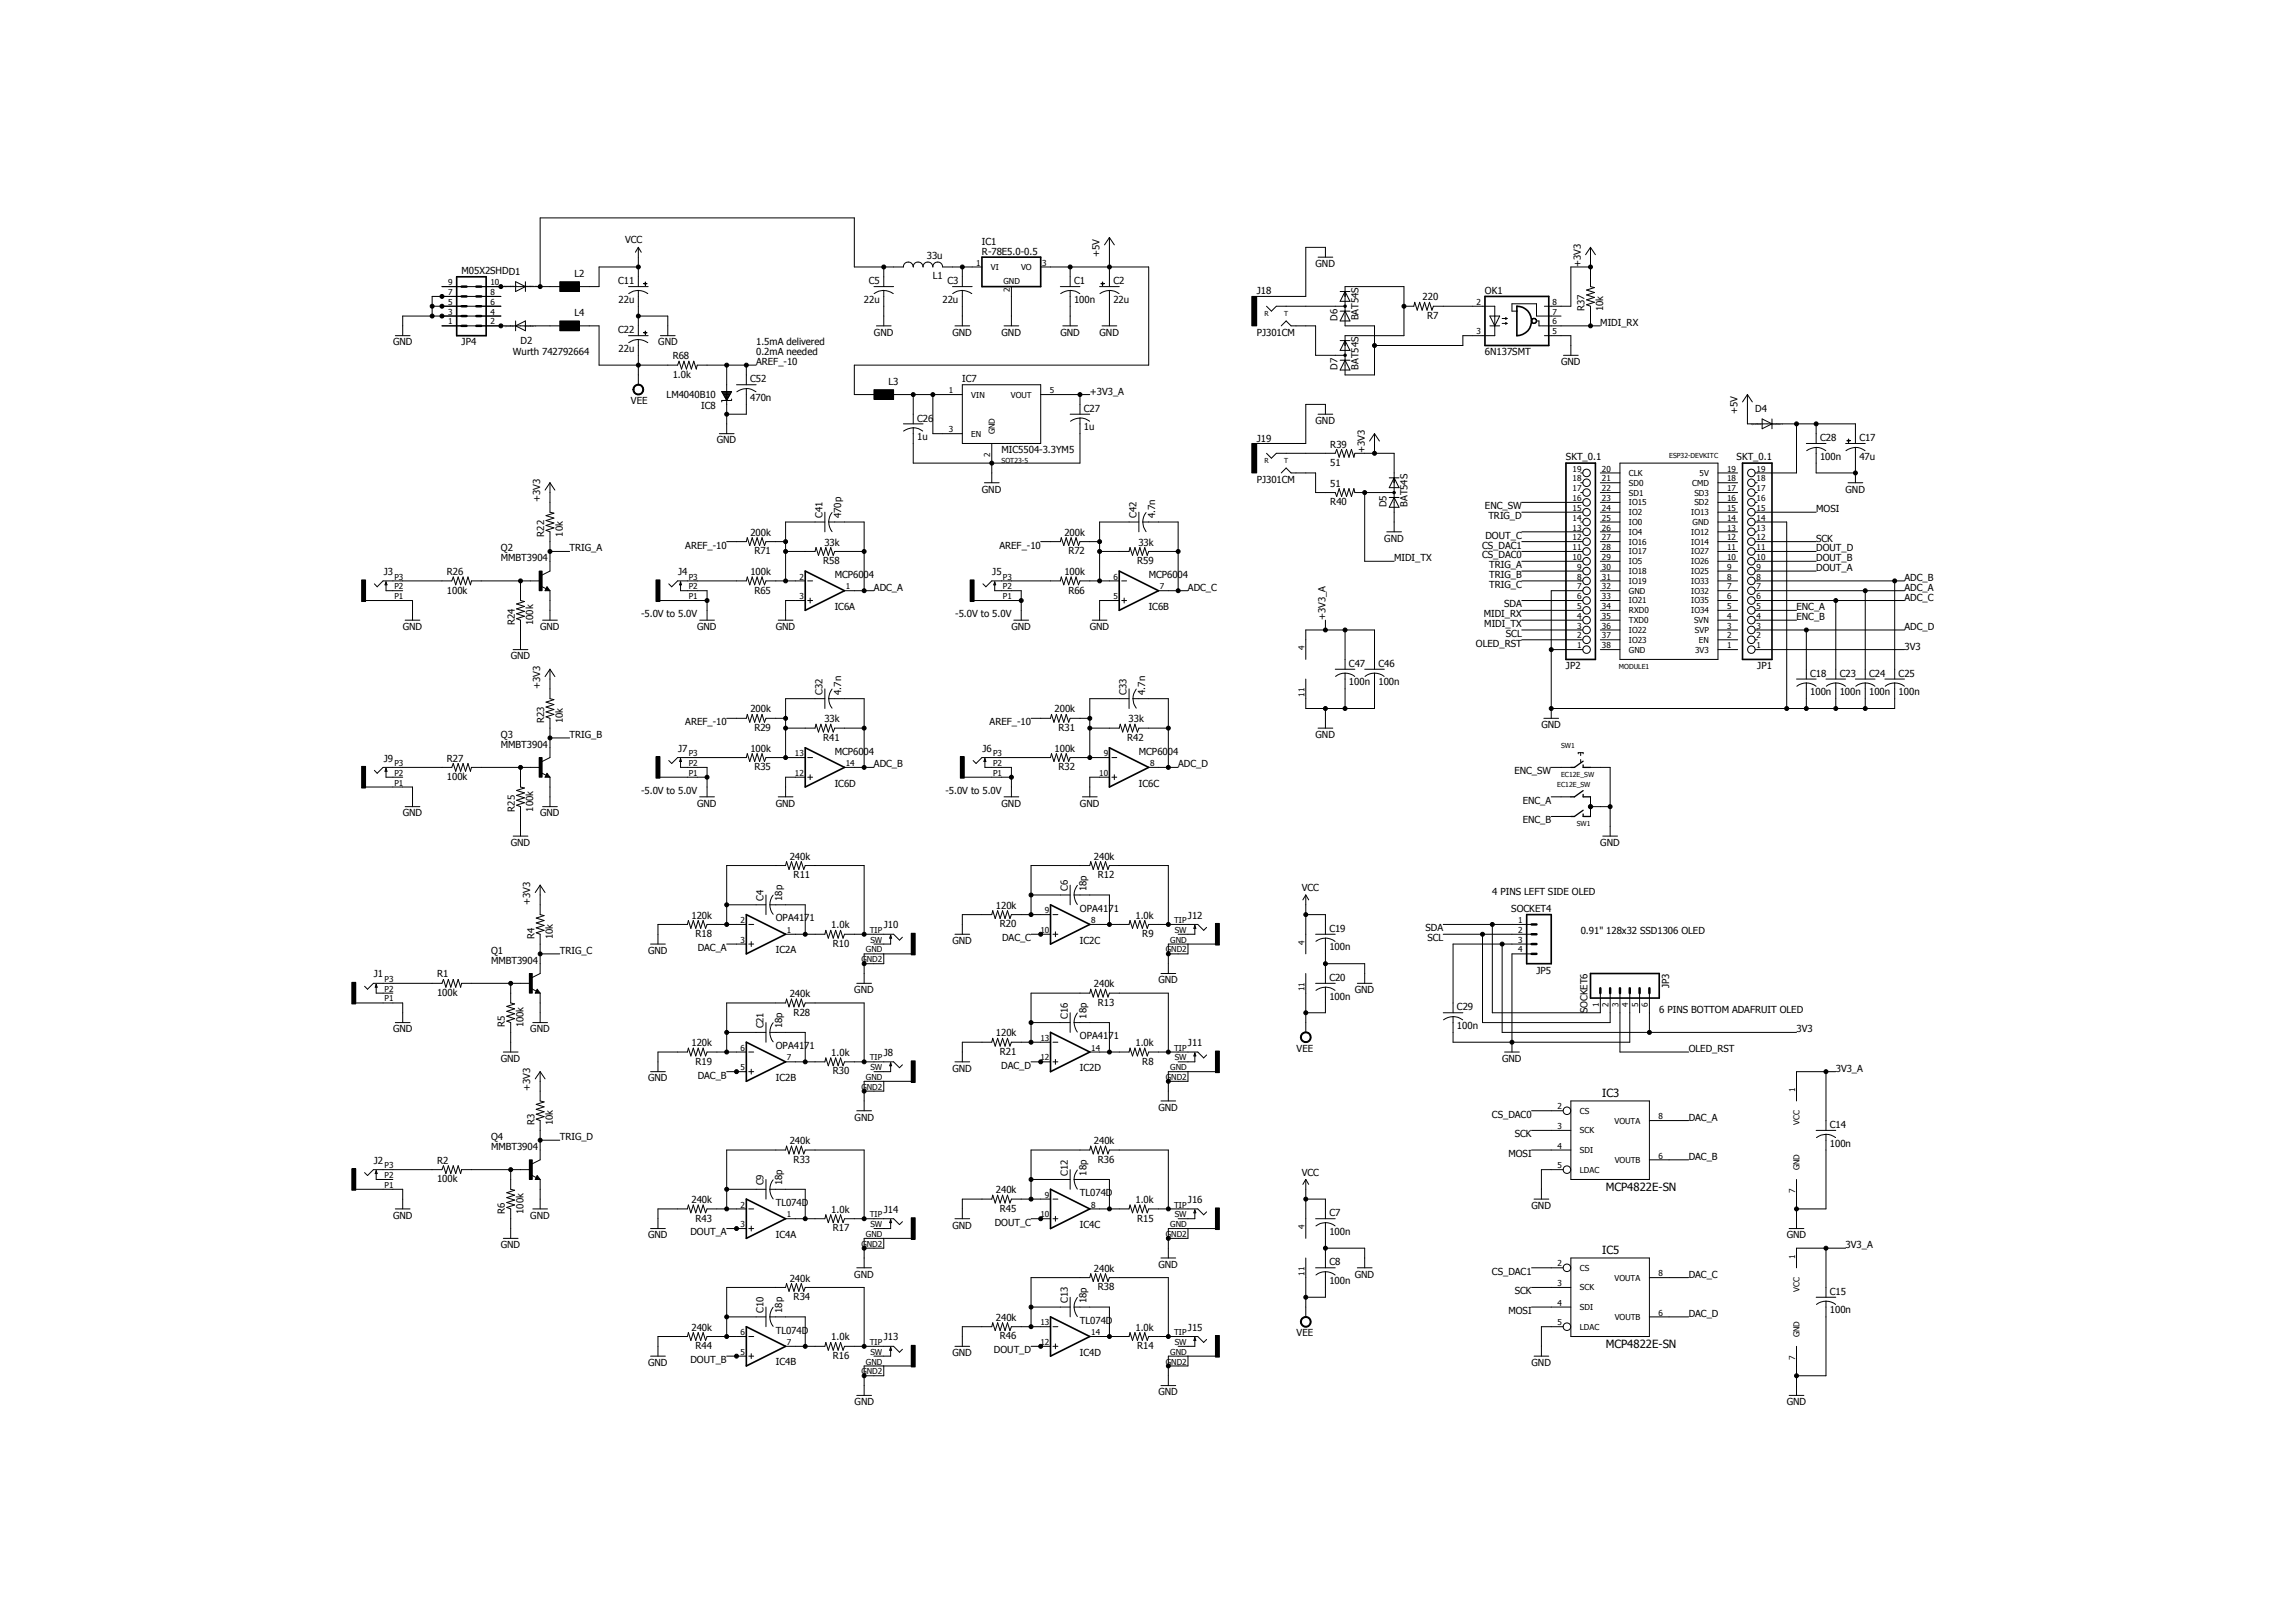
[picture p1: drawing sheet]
<svg xmlns="http://www.w3.org/2000/svg" width="594mm" height="420mm" viewBox="0 0 594 420" stroke-linecap="round" stroke-linejoin="round" font-family="sans-serif">
<defs><g id="words">
<g font-size="2.9">
<text x="414.5" y="283.8">IC3</text>
<text x="415.4" y="308.3">MCP4822E-SN</text>
<text x="414.5" y="324.4">IC5</text>
<text x="415.4" y="349">MCP4822E-SN</text>
</g>
<g font-size="2.5">
<text x="161.7" y="63">VCC</text>
<text x="254" y="65.9">R-78E5.0-0.5</text>
<text x="254" y="63.4">IC1</text>
<text x="119.4" y="70.9">M05X2SHDD1</text>
<text x="148.6" y="71.6">L2</text>
<text x="239.8" y="67.1">33u</text>
<text x="284.5" y="66.5" transform="rotate(-90 284.5 66.5)">+5V</text>
<text x="340.4" y="69.1">GND</text>
<text x="408.9" y="69.1" transform="rotate(-90 408.9 69.1)">+3V3</text>
<text x="159.9" y="73.5">C11</text>
<text x="224.8" y="73.5">C5</text>
<text x="241.3" y="72.1">L1</text>
<text x="245.1" y="73.5">C3</text>
<text x="277.9" y="73.5">C1</text>
<text x="288" y="73.5">C2</text>
<text x="325.1" y="76.2">J18</text>
<text x="368" y="77.7">220</text>
<text x="384.2" y="76.1">OK1</text>
<text x="148.6" y="81.8">L4</text>
<text x="160" y="78.4">22u</text>
<text x="223.5" y="78.4">22u</text>
<text x="243.8" y="78.4">22u</text>
<text x="277.9" y="78.4">100n</text>
<text x="288" y="78.4">22u</text>
<text x="346" y="83.1" transform="rotate(-90 346 83.1)">D6</text>
<text x="351.5" y="82.9" transform="rotate(-90 351.5 82.9)">BAT54S</text>
<text x="369.2" y="82.5">R7</text>
<text x="410" y="80.5" transform="rotate(-90 410 80.5)">R37</text>
<text x="414.8" y="80.5" transform="rotate(-90 414.8 80.5)">10k</text>
<text x="101.7" y="89.4">GND</text>
<text x="119.4" y="89.4">JP4</text>
<text x="134.7" y="89.1">D2</text>
<text x="159.9" y="86.2">C22</text>
<text x="170.3" y="89.4">GND</text>
<text x="195.6" y="89.4">1.5mA delivered</text>
<text x="226.1" y="86.9">GND</text>
<text x="246.4" y="86.9">GND</text>
<text x="259.1" y="86.9">GND</text>
<text x="274.3" y="86.9">GND</text>
<text x="284.5" y="86.9">GND</text>
<text x="325.1" y="86.9">PJ301CM</text>
<text x="414" y="84.3">MIDI_RX</text>
<text x="132.7" y="91.9">Wurth 742792664</text>
<text x="160" y="91.1">22u</text>
<text x="174" y="93">R68</text>
<text x="195.6" y="94.5">AREF_-10</text>
<text x="195.6" y="91.9">0.2mA needed</text>
<text x="346" y="95.8" transform="rotate(-90 346 95.8)">D7</text>
<text x="351.5" y="95.6" transform="rotate(-90 351.5 95.6)">BAT54S</text>
<text x="384.2" y="91.9">6N137SMT</text>
<text x="403.9" y="94.5">GND</text>
<text x="174" y="97.8">1.0k</text>
<text x="194.1" y="98.9">C52</text>
<text x="229.9" y="99.6">L3</text>
<text x="249" y="98.8">IC7</text>
<text x="163.2" y="104.5">VEE</text>
<text x="172.5" y="103">LM4040B10</text>
<text x="181.4" y="105.8">IC8</text>
<text x="194.1" y="103.8">470n</text>
<text x="280.4" y="106.6">C27</text>
<text x="281.9" y="102.1">+3V3_A</text>
<text x="449.5" y="107.2" transform="rotate(-90 449.5 107.2)">+5V</text>
<text x="454.1" y="106.7">D4</text>
<text x="237.3" y="109.1">C26</text>
<text x="237.3" y="113.9">1u</text>
<text x="280.4" y="111.4">1u</text>
<text x="340.4" y="109.7">GND</text>
<text x="185.5" y="114.8">GND</text>
<text x="259.1" y="117.3">MIC5504-3.3YM5</text>
<text x="325.1" y="114.3">J19</text>
<text x="344.2" y="115.8">R39</text>
<text x="353.1" y="117.3" transform="rotate(-90 353.1 117.3)">+3V3</text>
<text x="405.1" y="119.1">SKT_0.1</text>
<text x="449.3" y="119.1">SKT_0.1</text>
<text x="470.9" y="119">100n</text>
<text x="470.9" y="114.1">C28</text>
<text x="481" y="119">47u</text>
<text x="481" y="114.1">C17</text>
<text x="325.1" y="124.9">PJ301CM</text>
<text x="344.2" y="125.9">51</text>
<text x="344.2" y="120.6">51</text>
<text x="139.7" y="130" transform="rotate(-90 139.7 130)">+3V3</text>
<text x="254" y="127.5">GND</text>
<text x="344.2" y="130.8">R40</text>
<text x="358.7" y="131.3" transform="rotate(-90 358.7 131.3)">D5</text>
<text x="364.2" y="131.1" transform="rotate(-90 364.2 131.1)">BAT54S</text>
<text x="384.2" y="131.8">ENC_SW</text>
<text x="477.5" y="127.5">GND</text>
<text x="212.8" y="134.1" transform="rotate(-90 212.8 134.1)">C41</text>
<text x="217.6" y="134.1" transform="rotate(-90 217.6 134.1)">470p</text>
<text x="294" y="134.1" transform="rotate(-90 294 134.1)">C42</text>
<text x="298.8" y="134.1" transform="rotate(-90 298.8 134.1)">4.7n</text>
<text x="385.1" y="134.3">TRIG_D</text>
<text x="469.9" y="132.5">MOSI</text>
<text x="129.6" y="142.7">Q2</text>
<text x="140.8" y="138.9" transform="rotate(-90 140.8 138.9)">R22</text>
<text x="145.6" y="138.9" transform="rotate(-90 145.6 138.9)">10k</text>
<text x="147.4" y="142.7">TRIG_A</text>
<text x="177.3" y="141.9">AREF_-10</text>
<text x="194.1" y="138.6">200k</text>
<text x="195.2" y="143.5">R71</text>
<text x="213.3" y="141.2">33k</text>
<text x="258.6" y="141.9">AREF_-10</text>
<text x="275.4" y="138.6">200k</text>
<text x="276.4" y="143.5">R72</text>
<text x="294.5" y="141.2">33k</text>
<text x="358.1" y="140.2">GND</text>
<text x="383.5" y="141.9">CS_DAC1</text>
<text x="384.3" y="139.4">DOUT_C</text>
<text x="469.9" y="142.7">DOUT_D</text>
<text x="469.9" y="140.2">SCK</text>
<text x="99.3" y="148.8">J3</text>
<text x="115.6" y="148.8">R26</text>
<text x="129.6" y="145.2">MMBT3904</text>
<text x="175.4" y="148.8">J4</text>
<text x="194.1" y="148.8">100k</text>
<text x="212.9" y="146">R58</text>
<text x="215.9" y="149.6">MCP6004</text>
<text x="256.7" y="148.8">J5</text>
<text x="275.4" y="148.8">100k</text>
<text x="294.2" y="146">R59</text>
<text x="297.2" y="149.6">MCP6004</text>
<text x="360.7" y="145.2">MIDI_TX</text>
<text x="383.5" y="144.5">CS_DAC0</text>
<text x="385.3" y="149.6">TRIG_B</text>
<text x="385.3" y="147">TRIG_A</text>
<text x="469.9" y="147.8">DOUT_A</text>
<text x="469.9" y="145.2">DOUT_B</text>
<text x="115.6" y="153.6">100k</text>
<text x="195.2" y="153.6">R65</text>
<text x="226.1" y="152.9">ADC_A</text>
<text x="276.4" y="153.6">R66</text>
<text x="307.3" y="152.9">ADC_C</text>
<text x="385.3" y="152.1">TRIG_C</text>
<text x="492.7" y="152.9">ADC_A</text>
<text x="492.7" y="155.4">ADC_C</text>
<text x="492.7" y="150.3">ADC_B</text>
<text x="133.2" y="161.8" transform="rotate(-90 133.2 161.8)">R24</text>
<text x="138" y="161.8" transform="rotate(-90 138 161.8)">100k</text>
<text x="165.9" y="159.7">-5.0V to 5.0V</text>
<text x="215.9" y="157.8">IC6A</text>
<text x="247.1" y="159.7">-5.0V to 5.0V</text>
<text x="297.2" y="157.8">IC6B</text>
<text x="342.9" y="160.5" transform="rotate(-90 342.9 160.5)">+3V3_A</text>
<text x="383.9" y="159.7">MIDI_RX</text>
<text x="389.1" y="157.2">SDA</text>
<text x="464.8" y="157.9">ENC_A</text>
<text x="464.8" y="160.5">ENC_B</text>
<text x="104.2" y="163">GND</text>
<text x="139.7" y="163">GND</text>
<text x="180.4" y="163">GND</text>
<text x="200.7" y="163">GND</text>
<text x="261.7" y="163">GND</text>
<text x="281.9" y="163">GND</text>
<text x="381.8" y="167.3">OLED_RST</text>
<text x="384" y="162.3">MIDI_TX</text>
<text x="389.6" y="164.8">SCL</text>
<text x="492.7" y="163">ADC_D</text>
<text x="132.1" y="170.6">GND</text>
<text x="349" y="172.6">C47</text>
<text x="356.6" y="172.6">C46</text>
<text x="405.1" y="173.1">JP2</text>
<text x="454.6" y="173.1">JP1</text>
<text x="492.7" y="168.1">3V3</text>
<text x="139.7" y="178.3" transform="rotate(-90 139.7 178.3)">+3V3</text>
<text x="212.8" y="179.8" transform="rotate(-90 212.8 179.8)">C32</text>
<text x="217.6" y="179.8" transform="rotate(-90 217.6 179.8)">4.7n</text>
<text x="291.5" y="179.8" transform="rotate(-90 291.5 179.8)">C33</text>
<text x="296.3" y="179.8" transform="rotate(-90 296.3 179.8)">4.7n</text>
<text x="349" y="177.4">100n</text>
<text x="356.6" y="177.4">100n</text>
<text x="468.3" y="179.9">100n</text>
<text x="468.3" y="175.1">C18</text>
<text x="476" y="175.1">C23</text>
<text x="476" y="179.9">100n</text>
<text x="483.6" y="175.1">C24</text>
<text x="483.6" y="179.9">100n</text>
<text x="491.2" y="175.1">C25</text>
<text x="491.2" y="179.9">100n</text>
<text x="194.1" y="184.4">200k</text>
<text x="272.8" y="184.4">200k</text>
<text x="129.6" y="191">Q3</text>
<text x="140.8" y="187.2" transform="rotate(-90 140.8 187.2)">R23</text>
<text x="145.6" y="187.2" transform="rotate(-90 145.6 187.2)">10k</text>
<text x="147.4" y="191">TRIG_B</text>
<text x="177.3" y="187.7">AREF_-10</text>
<text x="195.2" y="189.1">R29</text>
<text x="212.9" y="191.7">R41</text>
<text x="213.3" y="186.9">33k</text>
<text x="256" y="187.7">AREF_-10</text>
<text x="273.9" y="189.1">R31</text>
<text x="291.6" y="191.7">R42</text>
<text x="292" y="186.9">33k</text>
<text x="340.4" y="191">GND</text>
<text x="398.8" y="188.4">GND</text>
<text x="99.3" y="197.1">J9</text>
<text x="115.6" y="197.1">R27</text>
<text x="129.6" y="193.5">MMBT3904</text>
<text x="175.4" y="194.5">J7</text>
<text x="194.1" y="194.5">100k</text>
<text x="215.9" y="195.3">MCP6004</text>
<text x="254.2" y="194.5">J6</text>
<text x="272.8" y="194.5">100k</text>
<text x="294.6" y="195.3">MCP6004</text>
<text x="115.6" y="201.9">100k</text>
<text x="195.2" y="199.3">R35</text>
<text x="215.9" y="203.5">IC6D</text>
<text x="226.1" y="198.6">ADC_B</text>
<text x="273.9" y="199.3">R32</text>
<text x="294.6" y="203.5">IC6C</text>
<text x="304.8" y="198.6">ADC_D</text>
<text x="391.8" y="200.4">ENC_SW</text>
<text x="165.9" y="205.4">-5.0V to 5.0V</text>
<text x="180.4" y="208.7">GND</text>
<text x="200.7" y="208.7">GND</text>
<text x="244.6" y="205.4">-5.0V to 5.0V</text>
<text x="259.1" y="208.7">GND</text>
<text x="279.4" y="208.7">GND</text>
<text x="394" y="208">ENC_A</text>
<text x="104.2" y="211.3">GND</text>
<text x="133.2" y="210" transform="rotate(-90 133.2 210)">R25</text>
<text x="138" y="210" transform="rotate(-90 138 210)">100k</text>
<text x="139.7" y="211.3">GND</text>
<text x="394" y="213.1">ENC_B</text>
<text x="132.1" y="218.9">GND</text>
<text x="414" y="218.9">GND</text>
<text x="204.3" y="222.5">240k</text>
<text x="205.3" y="227.2">R11</text>
<text x="283" y="222.5">240k</text>
<text x="284" y="227.2">R12</text>
<text x="197.5" y="233.1" transform="rotate(-90 197.5 233.1)">C4</text>
<text x="202.4" y="233.1" transform="rotate(-90 202.4 233.1)">18p</text>
<text x="276.2" y="230.6" transform="rotate(-90 276.2 230.6)">C6</text>
<text x="281.1" y="230.6" transform="rotate(-90 281.1 230.6)">18p</text>
<text x="336.8" y="230.6">VCC</text>
<text x="386.1" y="231.6">4 PINS LEFT SIDE OLED</text>
<text x="137.2" y="234.1" transform="rotate(-90 137.2 234.1)">+3V3</text>
<text x="178.9" y="237.7">120k</text>
<text x="200.7" y="238.5">OPA4171</text>
<text x="257.6" y="235.2">120k</text>
<text x="258.7" y="239.9">R20</text>
<text x="279.4" y="235.9">OPA4171</text>
<text x="293.8" y="237.7">1.0k</text>
<text x="307.3" y="237.7">J12</text>
<text x="391" y="235.9">SOCKET4</text>
<text x="138.3" y="243" transform="rotate(-90 138.3 243)">R4</text>
<text x="143" y="243" transform="rotate(-90 143 243)">10k</text>
<text x="179.9" y="242.5">R18</text>
<text x="215.1" y="240.2">1.0k</text>
<text x="215.5" y="245">R10</text>
<text x="228.6" y="240.2">J10</text>
<text x="246.4" y="244.3">GND</text>
<text x="259.2" y="243.5">DAC_C</text>
<text x="279.4" y="244.2">IC2C</text>
<text x="295.5" y="242.5">R9</text>
<text x="343.9" y="241.1">C19</text>
<text x="343.9" y="246">100n</text>
<text x="368.8" y="241">SDA</text>
<text x="369.3" y="243.5">SCL</text>
<text x="408.9" y="241.6">0.91&quot; 128x32 SSD1306 OLED</text>
<text x="127" y="249.4">MMBT3904</text>
<text x="127" y="246.8">Q1</text>
<text x="144.8" y="246.8">TRIG_C</text>
<text x="167.7" y="246.8">GND</text>
<text x="180.5" y="246.1">DAC_A</text>
<text x="200.7" y="246.7">IC2A</text>
<text x="397.5" y="251.9">JP5</text>
<text x="96.7" y="252.9">J1</text>
<text x="113.1" y="257.8">100k</text>
<text x="113.1" y="252.9">R1</text>
<text x="221" y="257">GND</text>
<text x="283" y="255.5">240k</text>
<text x="299.7" y="254.5">GND</text>
<text x="343.9" y="253.8">C20</text>
<text x="350.5" y="257">GND</text>
<text x="431.8" y="255.7" transform="rotate(-90 431.8 255.7)">JP3</text>
<text x="204.3" y="258">240k</text>
<text x="205.3" y="262.8">R28</text>
<text x="276.2" y="263.6" transform="rotate(-90 276.2 263.6)">C16</text>
<text x="281.1" y="263.6" transform="rotate(-90 281.1 263.6)">18p</text>
<text x="284" y="260.3">R13</text>
<text x="343.9" y="258.7">100n</text>
<text x="376.9" y="261.5">C29</text>
<text x="410.7" y="262.3" transform="rotate(-90 410.7 262.3)">SOCKET6</text>
<text x="429.3" y="262.1">6 PINS BOTTOM ADAFRUIT OLED</text>
<text x="101.7" y="267.2">GND</text>
<text x="130.6" y="265.9" transform="rotate(-90 130.6 265.9)">R5</text>
<text x="135.4" y="265.9" transform="rotate(-90 135.4 265.9)">100k</text>
<text x="137.2" y="267.2">GND</text>
<text x="197.5" y="266.1" transform="rotate(-90 197.5 266.1)">C21</text>
<text x="202.4" y="266.1" transform="rotate(-90 202.4 266.1)">18p</text>
<text x="257.6" y="268.2">120k</text>
<text x="279.4" y="268.9">OPA4171</text>
<text x="376.9" y="266.3">100n</text>
<text x="464.8" y="267.2">3V3</text>
<text x="129.6" y="274.8">GND</text>
<text x="178.9" y="270.7">120k</text>
<text x="179.9" y="275.5">R19</text>
<text x="200.7" y="271.5">OPA4171</text>
<text x="215.1" y="273.3">1.0k</text>
<text x="228.6" y="273.3">J8</text>
<text x="258.7" y="273">R21</text>
<text x="293.8" y="270.7">1.0k</text>
<text x="295.5" y="275.5">R8</text>
<text x="307.3" y="270.7">J11</text>
<text x="335.4" y="272.1">VEE</text>
<text x="388.6" y="274.8">GND</text>
<text x="436.9" y="272.2">OLED_RST</text>
<text x="167.7" y="279.9">GND</text>
<text x="180.5" y="279.1">DAC_B</text>
<text x="200.7" y="279.7">IC2B</text>
<text x="215.5" y="278">R30</text>
<text x="246.4" y="277.3">GND</text>
<text x="259" y="276.6">DAC_D</text>
<text x="279.4" y="277.2">IC2D</text>
<text x="474.9" y="277.3">3V3_A</text>
<text x="137.2" y="282.4" transform="rotate(-90 137.2 282.4)">+3V3</text>
<text x="299.7" y="287.4">GND</text>
<text x="138.3" y="291.3" transform="rotate(-90 138.3 291.3)">R3</text>
<text x="143" y="291.3" transform="rotate(-90 143 291.3)">10k</text>
<text x="221.1" y="290">GND</text>
<text x="386" y="289.2">CS_DAC0</text>
<text x="436.9" y="290">DAC_A</text>
<text x="473.4" y="291.9">C14</text>
<text x="127" y="295.1">Q4</text>
<text x="127" y="297.6">MMBT3904</text>
<text x="144.8" y="295.1">TRIG_D</text>
<text x="204.3" y="296.1">240k</text>
<text x="283" y="296.1">240k</text>
<text x="390.2" y="299.4">MOSI</text>
<text x="391.9" y="294.3">SCK</text>
<text x="473.4" y="296.7">100n</text>
<text x="96.7" y="301.2">J2</text>
<text x="113.1" y="301.2">R2</text>
<text x="113.1" y="306">100k</text>
<text x="205.3" y="300.9">R33</text>
<text x="276.2" y="304.2" transform="rotate(-90 276.2 304.2)">C12</text>
<text x="281.1" y="304.2" transform="rotate(-90 281.1 304.2)">18p</text>
<text x="284" y="300.9">R36</text>
<text x="336.8" y="304.2">VCC</text>
<text x="436.9" y="300.1">DAC_B</text>
<text x="178.9" y="311.3">240k</text>
<text x="197.5" y="306.7" transform="rotate(-90 197.5 306.7)">C9</text>
<text x="202.4" y="306.7" transform="rotate(-90 202.4 306.7)">18p</text>
<text x="257.6" y="308.8">240k</text>
<text x="279.4" y="309.5">TL074D</text>
<text x="293.8" y="311.3">1.0k</text>
<text x="307.3" y="311.3">J16</text>
<text x="101.7" y="315.4">GND</text>
<text x="130.6" y="314.1" transform="rotate(-90 130.6 314.1)">R6</text>
<text x="135.4" y="314.1" transform="rotate(-90 135.4 314.1)">100k</text>
<text x="137.2" y="315.4">GND</text>
<text x="179.9" y="316.1">R43</text>
<text x="200.7" y="312.1">TL074D</text>
<text x="215.1" y="313.9">1.0k</text>
<text x="228.6" y="313.9">J14</text>
<text x="246.4" y="317.9">GND</text>
<text x="257.3" y="317.2">DOUT_C</text>
<text x="258.7" y="313.6">R45</text>
<text x="279.4" y="317.8">IC4C</text>
<text x="294.2" y="316.1">R15</text>
<text x="343.9" y="314.7">C7</text>
<text x="396.2" y="312.8">GND</text>
<text x="129.6" y="323">GND</text>
<text x="167.7" y="320.5">GND</text>
<text x="178.6" y="319.7">DOUT_A</text>
<text x="200.7" y="320.3">IC4A</text>
<text x="215.5" y="318.7">R17</text>
<text x="343.9" y="319.6">100n</text>
<text x="462.2" y="320.5">GND</text>
<text x="477.5" y="323">3V3_A</text>
<text x="283" y="329.1">240k</text>
<text x="299.7" y="328.1">GND</text>
<text x="343.9" y="327.4">C8</text>
<text x="386" y="329.9">CS_DAC1</text>
<text x="204.3" y="331.6">240k</text>
<text x="221" y="330.6">GND</text>
<text x="284" y="333.9">R38</text>
<text x="343.9" y="332.3">100n</text>
<text x="350.5" y="330.6">GND</text>
<text x="391.9" y="334.9">SCK</text>
<text x="436.9" y="330.6">DAC_C</text>
<text x="473.4" y="335.1">C15</text>
<text x="197.5" y="339.8" transform="rotate(-90 197.5 339.8)">C10</text>
<text x="202.4" y="339.8" transform="rotate(-90 202.4 339.8)">18p</text>
<text x="205.3" y="336.5">R34</text>
<text x="257.6" y="341.8">240k</text>
<text x="276.2" y="337.2" transform="rotate(-90 276.2 337.2)">C13</text>
<text x="281.1" y="337.2" transform="rotate(-90 281.1 337.2)">18p</text>
<text x="390.2" y="340">MOSI</text>
<text x="436.9" y="340.8">DAC_D</text>
<text x="473.4" y="339.9">100n</text>
<text x="178.9" y="344.3">240k</text>
<text x="200.7" y="345.1">TL074D</text>
<text x="215.1" y="346.9">1.0k</text>
<text x="228.6" y="346.9">J13</text>
<text x="258.7" y="346.6">R46</text>
<text x="279.4" y="342.6">TL074D</text>
<text x="293.8" y="344.3">1.0k</text>
<text x="307.3" y="344.3">J15</text>
<text x="335.4" y="345.7">VEE</text>
<text x="167.7" y="353.5">GND</text>
<text x="178.6" y="352.7">DOUT_B</text>
<text x="179.9" y="349.2">R44</text>
<text x="200.7" y="353.4">IC4B</text>
<text x="215.5" y="351.7">R16</text>
<text x="246.4" y="350.9">GND</text>
<text x="257.1" y="350.2">DOUT_D</text>
<text x="279.4" y="350.8">IC4D</text>
<text x="294.2" y="349.2">R14</text>
<text x="396.2" y="353.5">GND</text>
<text x="221.1" y="363.6">GND</text>
<text x="299.7" y="361.1">GND</text>
<text x="462.2" y="363.6">GND</text>
</g>
<g font-size="2.1">
<text x="252.5" y="68.7">1</text>
<text x="256.4" y="69.8">VI</text>
<text x="264.2" y="69.8">VO</text>
<text x="269.6" y="68.7">3</text>
<text x="116" y="73.8">9</text>
<text x="116" y="76.3">7</text>
<text x="126.9" y="73.8">10</text>
<text x="126.9" y="76.3">8</text>
<text x="259.6" y="73.4">GND</text>
<text x="261.3" y="75.6" transform="rotate(-90 261.3 75.6)">2</text>
<text x="116" y="78.9">5</text>
<text x="116" y="81.4">3</text>
<text x="116" y="83.9">1</text>
<text x="126.9" y="78.9">6</text>
<text x="126.9" y="81.4">4</text>
<text x="126.9" y="83.9">2</text>
<text x="382" y="78.9">2</text>
<text x="401.7" y="83.9">6</text>
<text x="401.7" y="78.9">8</text>
<text x="401.7" y="81.4">7</text>
<text x="382" y="86.5">3</text>
<text x="401.7" y="86.5">5</text>
<text x="245.4" y="101.7">1</text>
<text x="271.6" y="101.7">5</text>
<text x="251.3" y="102.9">VIN</text>
<text x="261.5" y="102.9">VOUT</text>
<text x="245.4" y="111.9">3</text>
<text x="251.3" y="113">EN</text>
<text x="257.3" y="112.4" transform="rotate(-90 257.3 112.4)">GND</text>
<text x="256.2" y="118.3" transform="rotate(-90 256.2 118.3)">2</text>
<text x="406.9" y="124.6">18</text>
<text x="406.9" y="122">19</text>
<text x="414.4" y="122">20</text>
<text x="414.4" y="124.6">21</text>
<text x="421.4" y="123.1">CLK</text>
<text x="421.4" y="125.7">SD0</text>
<text x="437.8" y="125.7">CMD</text>
<text x="439.7" y="123.1">5V</text>
<text x="446.8" y="124.6">18</text>
<text x="446.8" y="122">19</text>
<text x="454.4" y="124.6">18</text>
<text x="454.4" y="122">19</text>
<text x="406.9" y="129.7">16</text>
<text x="406.9" y="127.1">17</text>
<text x="414.4" y="127.1">22</text>
<text x="414.4" y="129.7">23</text>
<text x="421.4" y="128.2">SD1</text>
<text x="421.4" y="130.8">IO15</text>
<text x="438.4" y="130.8">SD2</text>
<text x="438.4" y="128.2">SD3</text>
<text x="446.8" y="129.7">16</text>
<text x="446.8" y="127.1">17</text>
<text x="454.4" y="129.7">16</text>
<text x="454.4" y="127.1">17</text>
<text x="406.9" y="137.3">13</text>
<text x="406.9" y="134.7">14</text>
<text x="406.9" y="132.2">15</text>
<text x="414.4" y="132.2">24</text>
<text x="414.4" y="134.7">25</text>
<text x="414.4" y="137.3">26</text>
<text x="421.4" y="133.3">IO2</text>
<text x="421.4" y="135.8">IO0</text>
<text x="437.6" y="133.3">IO13</text>
<text x="437.9" y="135.8">GND</text>
<text x="446.8" y="137.3">13</text>
<text x="446.8" y="134.7">14</text>
<text x="446.8" y="132.2">15</text>
<text x="454.4" y="137.3">13</text>
<text x="454.4" y="134.7">14</text>
<text x="454.4" y="132.2">15</text>
<text x="406.9" y="142.4">11</text>
<text x="406.9" y="139.8">12</text>
<text x="414.4" y="139.8">27</text>
<text x="414.4" y="142.4">28</text>
<text x="421.4" y="138.4">IO4</text>
<text x="421.4" y="140.9">IO16</text>
<text x="421.4" y="143.5">IO17</text>
<text x="437.6" y="143.5">IO27</text>
<text x="437.6" y="140.9">IO14</text>
<text x="437.6" y="138.4">IO12</text>
<text x="446.8" y="142.4">11</text>
<text x="446.8" y="139.8">12</text>
<text x="454.4" y="142.4">11</text>
<text x="454.4" y="139.8">12</text>
<text x="102" y="150">P3</text>
<text x="178.2" y="150">P3</text>
<text x="206.8" y="150">2</text>
<text x="259.5" y="150">P3</text>
<text x="288.1" y="150">6</text>
<text x="406.9" y="144.9">10</text>
<text x="408" y="150">8</text>
<text x="408" y="147.4">9</text>
<text x="414.4" y="144.9">29</text>
<text x="414.4" y="147.4">30</text>
<text x="414.4" y="150">31</text>
<text x="421.4" y="146">IO5</text>
<text x="421.4" y="148.5">IO18</text>
<text x="437.6" y="148.5">IO25</text>
<text x="437.6" y="146">IO26</text>
<text x="446.8" y="150">8</text>
<text x="446.8" y="147.4">9</text>
<text x="446.8" y="144.9">10</text>
<text x="454.4" y="150">8</text>
<text x="454.4" y="147.4">9</text>
<text x="454.4" y="144.9">10</text>
<text x="102" y="155.1">P1</text>
<text x="102" y="152.5">P2</text>
<text x="178.2" y="155.1">P1</text>
<text x="178.2" y="152.5">P2</text>
<text x="206.8" y="155.1">3</text>
<text x="218.8" y="152.5">1</text>
<text x="259.5" y="155.1">P1</text>
<text x="259.5" y="152.5">P2</text>
<text x="288.1" y="155.1">5</text>
<text x="300.1" y="152.5">7</text>
<text x="408" y="155.1">6</text>
<text x="408" y="152.5">7</text>
<text x="414.4" y="152.5">32</text>
<text x="414.4" y="155.1">33</text>
<text x="421.4" y="151.1">IO19</text>
<text x="421.4" y="153.6">GND</text>
<text x="437.6" y="153.6">IO32</text>
<text x="437.6" y="151.1">IO33</text>
<text x="446.8" y="155.1">6</text>
<text x="446.8" y="152.5">7</text>
<text x="454.4" y="155.1">6</text>
<text x="454.4" y="152.5">7</text>
<text x="408" y="160.1">4</text>
<text x="408" y="157.6">5</text>
<text x="414.4" y="157.6">34</text>
<text x="414.4" y="160.1">35</text>
<text x="421.4" y="161.2">TXD0</text>
<text x="421.4" y="156.2">IO21</text>
<text x="421.4" y="158.7">RXD0</text>
<text x="437.6" y="158.7">IO34</text>
<text x="437.6" y="156.2">IO35</text>
<text x="438.3" y="161.2">SVN</text>
<text x="446.8" y="160.1">4</text>
<text x="446.8" y="157.6">5</text>
<text x="454.4" y="160.1">4</text>
<text x="454.4" y="157.6">5</text>
<text x="408" y="167.8">1</text>
<text x="408" y="165.2">2</text>
<text x="408" y="162.7">3</text>
<text x="414.4" y="162.7">36</text>
<text x="414.4" y="165.2">37</text>
<text x="414.4" y="167.8">38</text>
<text x="421.4" y="163.8">IO22</text>
<text x="421.4" y="166.3">IO23</text>
<text x="438.5" y="163.8">SVP</text>
<text x="439.5" y="166.3">EN</text>
<text x="446.8" y="167.8">1</text>
<text x="446.8" y="165.2">2</text>
<text x="446.8" y="162.7">3</text>
<text x="454.4" y="167.8">1</text>
<text x="454.4" y="165.2">2</text>
<text x="454.4" y="162.7">3</text>
<text x="337.5" y="168.3" transform="rotate(-90 337.5 168.3)">4</text>
<text x="421.4" y="168.9">GND</text>
<text x="438.6" y="168.9">3V3</text>
<text x="337.5" y="180.3" transform="rotate(-90 337.5 180.3)">11</text>
<text x="178.2" y="195.7">P3</text>
<text x="205.7" y="195.7">13</text>
<text x="256.9" y="195.7">P3</text>
<text x="285.5" y="195.7">9</text>
<text x="102" y="203.3">P1</text>
<text x="102" y="198.2">P3</text>
<text x="102" y="200.8">P2</text>
<text x="178.2" y="200.8">P1</text>
<text x="178.2" y="198.2">P2</text>
<text x="205.7" y="200.8">12</text>
<text x="218.8" y="198.2">14</text>
<text x="256.9" y="200.8">P1</text>
<text x="256.9" y="198.2">P2</text>
<text x="284.4" y="200.8">10</text>
<text x="297.6" y="198.2">8</text>
<text x="191.6" y="238.8">2</text>
<text x="270.3" y="236.3">9</text>
<text x="282.3" y="238.8">8</text>
<text x="303.8" y="238.8">TIP</text>
<text x="392.8" y="238.8">1</text>
<text x="191.6" y="243.9">3</text>
<text x="203.6" y="241.4">1</text>
<text x="225" y="241.4">TIP</text>
<text x="225.2" y="243.9">SW</text>
<text x="269.2" y="241.4">10</text>
<text x="302.8" y="243.9">GND</text>
<text x="303.9" y="241.4">SW</text>
<text x="337.5" y="244.5" transform="rotate(-90 337.5 244.5)">4</text>
<text x="392.8" y="241.4">2</text>
<text x="392.8" y="243.9">3</text>
<text x="222.9" y="249">GND2</text>
<text x="224" y="246.5">GND</text>
<text x="301.6" y="246.5">GND2</text>
<text x="392.8" y="246.5">4</text>
<text x="99.5" y="254.1">P3</text>
<text x="99.5" y="256.6">P2</text>
<text x="337.5" y="256.5" transform="rotate(-90 337.5 256.5)">11</text>
<text x="99.5" y="259.2">P1</text>
<text x="413.6" y="260.5" transform="rotate(-90 413.6 260.5)">1</text>
<text x="416.2" y="260.5" transform="rotate(-90 416.2 260.5)">2</text>
<text x="418.7" y="260.5" transform="rotate(-90 418.7 260.5)">3</text>
<text x="421.3" y="260.5" transform="rotate(-90 421.3 260.5)">4</text>
<text x="423.8" y="260.5" transform="rotate(-90 423.8 260.5)">5</text>
<text x="426.3" y="260.5" transform="rotate(-90 426.3 260.5)">6</text>
<text x="269.2" y="269.3">13</text>
<text x="191.6" y="271.9">6</text>
<text x="203.6" y="274.4">7</text>
<text x="225" y="274.4">TIP</text>
<text x="269.2" y="274.4">12</text>
<text x="282.3" y="271.9">14</text>
<text x="303.8" y="271.9">TIP</text>
<text x="303.9" y="274.4">SW</text>
<text x="191.6" y="276.9">5</text>
<text x="224" y="279.5">GND</text>
<text x="225.2" y="276.9">SW</text>
<text x="301.6" y="279.5">GND2</text>
<text x="302.8" y="276.9">GND</text>
<text x="222.9" y="282">GND2</text>
<text x="402.9" y="287.1">2</text>
<text x="464.4" y="282.6" transform="rotate(-90 464.4 282.6)">1</text>
<text x="402.9" y="292.2">3</text>
<text x="408.7" y="288.2">CS</text>
<text x="408.7" y="293.3">SCK</text>
<text x="417.7" y="290.7">VOUTA</text>
<text x="429" y="289.6">8</text>
<text x="465.5" y="291.1" transform="rotate(-90 465.5 291.1)">VCC</text>
<text x="402.9" y="297.3">4</text>
<text x="408.7" y="298.4">SDI</text>
<text x="429" y="299.8">6</text>
<text x="99.5" y="302.3">P3</text>
<text x="99.5" y="304.9">P2</text>
<text x="402.9" y="302.3">5</text>
<text x="408.7" y="303.4">LDAC</text>
<text x="417.7" y="300.9">VOUTB</text>
<text x="465.5" y="302.9" transform="rotate(-90 465.5 302.9)">GND</text>
<text x="99.5" y="307.4">P1</text>
<text x="270.3" y="310">9</text>
<text x="464.4" y="308.7" transform="rotate(-90 464.4 308.7)">7</text>
<text x="191.6" y="312.5">2</text>
<text x="191.6" y="317.6">3</text>
<text x="203.6" y="315">1</text>
<text x="225" y="315">TIP</text>
<text x="225.2" y="317.6">SW</text>
<text x="269.2" y="315">10</text>
<text x="282.3" y="312.5">8</text>
<text x="302.8" y="317.6">GND</text>
<text x="303.8" y="312.5">TIP</text>
<text x="303.9" y="315">SW</text>
<text x="222.9" y="322.7">GND2</text>
<text x="224" y="320.1">GND</text>
<text x="301.6" y="320.1">GND2</text>
<text x="337.5" y="318.1" transform="rotate(-90 337.5 318.1)">4</text>
<text x="402.9" y="327.7">2</text>
<text x="408.7" y="328.8">CS</text>
<text x="464.4" y="325.8" transform="rotate(-90 464.4 325.8)">1</text>
<text x="337.5" y="330.2" transform="rotate(-90 337.5 330.2)">11</text>
<text x="402.9" y="332.8">3</text>
<text x="408.7" y="333.9">SCK</text>
<text x="417.7" y="331.4">VOUTA</text>
<text x="429" y="330.3">8</text>
<text x="465.5" y="334.2" transform="rotate(-90 465.5 334.2)">VCC</text>
<text x="402.9" y="337.9">4</text>
<text x="408.7" y="339">SDI</text>
<text x="417.7" y="341.5">VOUTB</text>
<text x="429" y="340.4">6</text>
<text x="191.6" y="345.5">6</text>
<text x="269.2" y="343">13</text>
<text x="282.3" y="345.5">14</text>
<text x="303.8" y="345.5">TIP</text>
<text x="402.9" y="343">5</text>
<text x="408.7" y="344.1">LDAC</text>
<text x="465.5" y="346.1" transform="rotate(-90 465.5 346.1)">GND</text>
<text x="191.6" y="350.6">5</text>
<text x="203.6" y="348.1">7</text>
<text x="224" y="353.1">GND</text>
<text x="225" y="348.1">TIP</text>
<text x="225.2" y="350.6">SW</text>
<text x="269.2" y="348.1">12</text>
<text x="301.6" y="353.1">GND2</text>
<text x="302.8" y="350.6">GND</text>
<text x="303.9" y="348.1">SW</text>
<text x="464.4" y="351.9" transform="rotate(-90 464.4 351.9)">7</text>
<text x="222.9" y="355.7">GND2</text>
</g>
<g font-size="1.8">
<text x="327.1" y="81.8">R</text>
<text x="332.2" y="81.8">T</text>
<text x="259.1" y="119.8">SOT23-5</text>
<text x="327.1" y="119.8">R</text>
<text x="332.2" y="119.8">T</text>
<text x="431.8" y="118.6">ESP32-DEVKITC</text>
<text x="418.8" y="173.2">MODULE1</text>
<text x="403.9" y="193.5">SW1</text>
<text x="402.9" y="203.7">EC12E_SW</text>
<text x="403.9" y="201.1">EC12E_SW</text>
<text x="407.9" y="213.8">SW1</text>
</g>
<g font-size=".6">
<text x="130.6" y="74.4">SpiceOrder 1</text>
<text x="135.6" y="74.4">SpiceOrder 2</text>
<text x="130.5" y="84.5">SpiceOrder 2</text>
<text x="135.6" y="84.5">SpiceOrder 1</text>
<text x="453.1" y="109.9">SpiceOrder 1</text>
<text x="458.1" y="109.9">SpiceOrder 2</text>
</g>
</g></defs>
<g fill="none" stroke="#000" stroke-width=".26">
<path d="M111.8 79.2h17.8M114.3 74.2h30.5M129.6 76.7h-17.8v5.1M133.4 72.9l2.5 1.3-2.5 1.2zM135.9 72.9v2.5M144.8 72.9h5.1v2.5h-5.1zM162.6 74.2h5.1M165.1 75.1a4 4 0 0 0-2.5 .9M165.1 75.2a4.1 4.1 0 0 1 2.5 .8M165.1 69.1h-10.1v5.1h-5.1M165.1 64v10.2M165.1 75.2v11.7"/>
<path d="M165.1 64l-.7 1.3M165.1 64l.8 1.3M166.5 73.4h.9zM166.9 73l.1 .8zM226.1 74.2h5.1M228.6 75.1a4 4 0 0 0-2.5 .9M228.6 75.2a4.4 4.4 0 0 1 2.5 .8M228.6 69.1v5.1M228.6 75.2v9.1M246.4 74.2h5.1M249 75.1a4 4 0 0 0-2.5 .9M249 75.2a4.4 4.4 0 0 1 2.4 .8"/>
<path d="M249 69.1v5.1M249 75.2v9.1M254 69.1h-10.1a1.27 1.27 0 0 0-1.3-1.3 1.27 1.27 0 0 0-1.3 1.3 1.27 1.27 0 0 0-1.2-1.3 1.27 1.27 0 0 0-1.3 1.3 1.27 1.27 0 0 0-1.3-1.3 1.27 1.27 0 0 0-1.2 1.3 1.27 1.27 0 0 0-1.3-1.3 1.27 1.27 0 0 0-1.3 1.3h-12.7v-12.7h-81.3v17.8M261.7 74.2v10.1M269.2 69.1h28v25.4h-76.2v7.6h5.1M274.3 74.2h5.1M276.9 75.1a3.8 3.8 0 0 1 2.5 .9M276.9 75.2a4.4 4.4 0 0 0-2.5 .8M276.9 69.1v5.1M276.9 75.2v9.1M284.5 74.2h5.1M284.8 73.4h.9z"/>
<path d="M285.2 73l.1 .8zM287 75.1a4 4 0 0 1 2.5 .9M287 75.2a4.4 4.4 0 0 0-2.4 .8M287 61.5v12.7M287 75.2v9.1M287 61.5l1.3 1.9M287 61.5l-1.3 1.9M323.8 76.7h1.3v7.6h-1.3zM327.7 79.2l1.2 1.3 1.3-1.3h17.8M341 66.5h3.8M342.9 66.5v-2.5h-5.1v12.7h-12.7M346.7 75.4h2.5"/>
<path d="M347.8 79h.4v.5h-.4zM348 74.2h15.2v12.7h-15.2v10.1h7.6v-12.7h-7.6zM348 75.4l1.2 2.6h-2.5zM363.2 79.2h2.6l.2-1 .6 2.1 .7-2.1 .6 2.1 .7-2.1 .6 2.1 .6-2.1 .7 2.1 .3-1.1h15.9v7.7h-8.2v2.5h-22.9M411.5 69.1h-5.1v10.1h-6.9M411.5 64v10.2l1 .2-2 .7 2 .6-2 .6 2 .7-2 .6 2 .6-2 .7 1 .3v5.1M411.5 64l1.2 1.9M411.5 64l-1.3 1.9M102.3 86.9h3.8M114.3 84.3h30.5M129.6 81.8h-25.4v5.1M133.4 84.3l2.5-1.2v2.5z"/>
<path d="M133.4 83.1v2.5M144.8 83.1h5.1v2.5h-5.1zM149.9 84.3h5.1v10.2h20.3l.4-1 .6 2 .7-2 .6 2 .6-2 .7 2 .6-2 .6 2 .3-1h15.2M162.6 86.9h5.1M164.1 99.9a1.4 1.4 0 0 1 2.2 .2 1.4 1.4 0 0 1-.7 2.1 1.4 1.4 0 0 1-1.9-1.4h.3a1.13 1.13 0 0 1 1.5-1.1 1.13 1.13 0 0 1 .4 1.9 1.13 1.13 0 0 1-1.8-.4l-.1-.4h-.3zM165.1 87.8a4 4 0 0 0-2.5 .9M165.1 81.8h7.7v5.1M166.5 86.1h.9zM166.9 85.7l.1 .8zM167.6 88.7a4.1 4.1 0 0 0-2.5-.8v11.7M170.9 86.9h3.8M188 94.5v17.7"/>
<path d="M190.5 99.6h5.1M193.1 94.5v5.1M226.7 84.3h3.8M247.1 84.3h3.8M249 99.6h20.2v15.2h-20.2zM259.8 84.3h3.8M275 84.3h3.8M285.1 84.3h3.8M331.5 84.3l1.2-1.2 1.3 1.2h6.4v7.6h7.6M346.7 80.5h2.5M346.7 88.1h2.5M346.7 93.2h2.5"/>
<path d="M347.8 91.7h.4v.5h-.4zM348 80.5l1.2 2.6h-2.5zM348 88.1l1.2 2.6h-2.5zM348 93.2l1.2 2.6h-2.5zM385.4 84.3h2.6M385.4 81.8h2.6l-1.3 2.5zM388.6 82.4h1.3M388.6 83.7h1.3M389.5 82.2l.4 .2M389.5 83.4l.4 .3M389.9 82.4l-.4 .3M389.9 83.7l-.4 .2"/>
<path d="M392.4 80.5h-1.2v-1.9h6.3v3.2h6.4M396.5 82.5a.71 .71 0 0 1 1 .3 .71 .71 0 0 1-.5 .9 .71 .71 0 0 1-.8-.6h.1a.56 .56 0 0 1 .6-.6 .56 .56 0 0 1 .5 .6 .56 .56 0 0 1-.6 .5l-.6-.5zM397.5 83.1h.6v1.2h.7M398.9 84.3h15.1M399.5 86.9h6.9v5M404.5 91.9h3.8M186.1 112.2h3.8M186.7 101.3h2.6l-1.3 2.3zM186.9 101.5h2.2M186.9 101.7h2.2M187.1 101.9h1.8M187.2 102.1h1.6"/>
<path d="M187.3 102.3h1.4M187.4 102.5h1.2M187.5 102.7h1M187.6 102.9h.8M187.7 103h.6M187.8 103.3h.4M187.9 103.4h.2M189.3 103.3v.3h-2.6v.4M193.1 100.5a4 4 0 0 1 2.5 .9M193.1 100.6a4.1 4.1 0 0 0-2.5 .8M193.1 100.6v6.6h-5.1M226.1 100.8h5.1v2.6h-5.1z"/>
<path d="M231.2 102.1h17.8M233.7 109.7h5.1M236.3 110.7a3.8 3.8 0 0 1 2.4 .8M236.3 110.7l-1.4 .3-1.1 .5M236.3 102.1v7.6M241.3 102.1v10.1h7.7M256.6 114.8v10.1M269.2 102.1h12.7M276.9 107.2h5M279.4 108.2a4.4 4.4 0 0 0-2.5 .8M279.4 102.1v5.1M281.9 109a3.8 3.8 0 0 0-2.5-.8v11.6h-43.1v-9.1"/>
<path d="M323.8 114.8h1.3v7.6h-1.3zM327.7 117.3l1.2 1.3 1.3-1.3h15.2l.4-1 .7 2 .6-2 .6 2 .7-2 .6 2 .6-2 .7 2 .2-1h10.2v20.3M341 107.2h3.8M342.9 107.2v-2.6h-5.1v10.2h-12.7M355.6 112.2v5.1M355.6 112.2l1.3 1.9M355.6 112.2l-1.3 1.9M419.1 119.8h25.4v50.8h-25.4zM452.1 102.1v7.6h27.9v5.1M452.1 102.1l1.2 1.9M452.1 102.1l-1.3 1.9M455.9 108.4l2.5 1.3-2.5 1.3z"/>
<path d="M458.4 108.4v2.6M464.8 109.7v12.7h-10.7M467.3 114.8h5.1M469.9 115.8a4 4 0 0 1 2.5 .8M469.9 115.8l-1.3 .2-1.2 .6M469.9 115.8v6.6h10.1M469.9 109.7v5.1M477.5 114.8h5.1M477.8 114l.9 .1zM478.2 113.6l.1 .9zM480 115.8a4 4 0 0 1 2.5 .8M480 115.8l-1.3 .2-1.1 .6"/>
<path d="M480 115.8v9.1M142.3 124.9v7.6l1 .3-2 .6 2 .7-2 .6 2 .6-2 .7 2 .6-2 .6 1 .4v10.2l-2 1M142.3 124.9l1.3 1.9M142.3 124.9l-1.3 1.9M213.4 135.1h-10.2v15.2M213.4 132.5v5.1M214.4 135.1a4 4 0 0 0 .9 2.5M214.4 135.1h9.2v17.8M215.3 132.6a4.2 4.2 0 0 0-.9 2.5M254.7 124.9h3.8M294.6 135.1h-10.1v15.2M294.6 132.5v5.1"/>
<path d="M295.7 135.1a4 4 0 0 0 .8 2.5M295.7 135.1h9.1v17.8M296.5 132.6a3.8 3.8 0 0 0-.8 2.5M331.5 122.4l1.2-1.3 1.3 1.3h6.4v5.1h5l.4 1 .7-2.1 .6 2.1 .6-2.1 .7 2.1 .6-2.1 .6 2.1 .7-2.1 .2 1.1h10.2M353.1 127.5v17.7h7.6M358.8 137.6h3.8M359.4 123.7h2.5M359.4 128.7h2.5M360.4 127.3h.5v.4h-.5zM360.7 123.7l1.2 2.5h-2.5zM360.7 128.7l1.2 2.6h-2.5zM393.7 137.6h15.8"/>
<path d="M393.7 132.5h15.8M393.7 130h15.8M408.9 135.1h.6M408.9 127.5h.6M408.9 124.9h.6M408.9 122.4h.6M414 135.1h5.1M414 137.6h5.1M414 132.5h5.1M414 130h5.1M414 127.5h5.1M414 124.9h5.1"/>
<path d="M414 122.4h5.1M444.5 135.1h5M444.5 137.6h5M444.5 132.5h5M444.5 130h5M444.5 127.5h5M444.5 124.9h5M444.5 122.4h5M454.1 135.1h8.1v48.2M454.1 137.6h.5M454.1 132.5h15.8M454.1 130h.5"/>
<path d="M454.1 127.5h.5M454.1 124.9h.5M478.1 124.9h3.8M93.6 150.1h1v5.6h-1zM94.6 155.4h12.1v5.1M99.9 150.6v2.3h4.3M99.9 150.6l.2 .7h-.5zM134.7 150.3v5.1l1 .3-2.1 .6 2.1 .6-2.1 .7 2.1 .6-2.1 .6 2.1 .7-2.1 .6 1.1 .4v7.6M139.5 147.8h.8v5.1h-.8zM139.7 150.3h-17.7l-.3 1-.6-2-.7 2-.6-2-.6 2-.7-2-.6 2-.6-2-.4 1h-17.8l-1.5 1.5-.7-.7M140.1 151.8l1.2 .6M141.5 151.8l.8 1.1h-1.3z"/>
<path d="M141.5 152.4l.1 .2h-.3l.2-.5 .5 .6h-.7M142.3 152.9v7.6M142.3 142.7h5.1M169.7 150.1h1v5.6h-1zM170.7 155.4h12.2M176.1 150.6v2.3h6.8v7.6M176.1 150.6l.2 .7h-.5zM188 140.2h5.1l.2-1.1 .7 2.1 .6-2.1 .6 2.1 .7-2.1 .6 2.1 .6-2.1 .7 2.1 .4-1h5M203.2 142.7h7.7l.2-1 .7 2 .6-2 .6 2 .7-2 .6 2 .6-2 .7 2 .3-1h7.7M208.3 150.3h-10.1l-.4 1-.7-2-.6 2-.6-2-.7 2-.6-2-.6 2-.7-2-.2 1h-17.8l-1.5 1.5-.8-.7M208.3 155.4h-5.1v5.1M209 150.3h1.2"/>
<path d="M209 155.4h1.2M209.6 154.8v1.2M218.5 152.9h7.6M251 150.1h1v5.6h-1zM252 155.4h12.2M257.3 150.6v2.3h6.9v7.6M257.3 150.6l.3 .7h-.5zM269.2 140.2h5.1l.3-1.1 .6 2.1 .6-2.1 .7 2.1 .6-2.1 .6 2.1 .7-2.1 .6 2.1 .4-1h5.1M284.5 142.7h7.6l.3-1 .6 2 .6-2 .7 2 .6-2 .6 2 .7-2 .6 2 .4-1h7.6M289.6 150.3h-10.2l-.4 1-.6-2-.7 2-.6-2-.6 2-.7-2-.6 2-.6-2-.3 1h-17.7l-1.5 1.5-.8-.7M289.6 155.4h-5.1v5.1M290.2 150.3h1.3"/>
<path d="M290.2 155.4h1.3M290.8 154.8v1.2M299.7 152.9h7.6M393.7 150.3h15.8M393.7 155.4h15.8M393.7 142.7h15.8M393.7 140.2h15.8M393.7 157.9h15.8M393.7 147.8h15.8M393.7 145.2h15.8M409.5 152.9h-8.2v33M414 152.9h5.1"/>
<path d="M414 150.3h5.1M414 155.4h5.1M414 142.7h5.1M414 140.2h5.1M414 157.9h5.1M414 147.8h5.1M414 145.2h5.1M444.5 152.9h5M444.5 150.3h5M444.5 155.4h5M444.5 142.7h5M444.5 140.2h5"/>
<path d="M444.5 157.9h5M444.5 147.8h5M444.5 145.2h5M454.1 152.9h38.6M454.1 150.3h38.6M454.1 155.4h38.6M454.1 142.7h15.8M454.1 140.2h15.8M454.1 157.9h10.7M454.1 147.8h15.8M454.1 145.2h15.8M474.9 155.4v20.3"/>
<path d="M482.6 152.9v22.8M490.2 150.3v25.4M104.8 160.5h3.8M132.8 168.1h3.8M140.4 160.5h3.8M142.3 173.2v7.6l1 .3-2 .6 2 .6-2 .7 2 .6-2 .6 2 .7-2 .6 1 .4v10.1l-2 1.1M142.3 173.2l1.3 1.9M142.3 173.2l-1.3 1.9M181 160.5h3.8M201.3 160.5h3.8M213.4 178.3v5M215.3 178.3a4.5 4.5 0 0 0-.9 2.5"/>
<path d="M262.3 160.5h3.8M282.6 160.5h3.8M292.1 178.3v5M294 178.3a4 4 0 0 0-.9 2.5M337.8 170.6v-7.6h17.8v10.2M342.9 160.5v2.5M345.4 173.2h5.1M348 174.2a4 4 0 0 1 2.5 .8M348 174.2a3.8 3.8 0 0 0-2.5 .8M348 163v10.2M348 174.2v9.1M353.1 173.2h5"/>
<path d="M355.6 174.2a4 4 0 0 1 2.5 .8M355.6 174.2a3.8 3.8 0 0 0-2.5 .8M355.6 174.2v9.1h-17.8v-7.6M393.7 160.5h15.8M393.7 165.6h15.8M393.7 163h15.8M401.3 168.1h8.2M414 160.5h5.1M414 168.1h5.1M414 165.6h5.1M414 163h5.1M444.5 160.5h5"/>
<path d="M444.5 168.1h5M444.5 165.6h5M444.5 163h5M454.1 160.5h10.7M454.1 168.1h38.6M454.1 165.6h.5M454.1 163h38.6M464.8 175.7h5.1M467.3 176.7a4 4 0 0 1 2.5 .9M467.3 176.7a4 4 0 0 0-2.4 .9M467.3 163v12.7M467.3 176.7v6.6"/>
<path d="M472.4 175.7h5.1M474.9 176.7a4 4 0 0 1 2.5 .9M474.9 176.7a4 4 0 0 0-2.4 .9M474.9 176.7v6.6M480 175.7h5.1M482.6 176.7a4 4 0 0 1 2.5 .9M482.6 176.7a4 4 0 0 0-2.5 .9M482.6 176.7v6.6M487.6 175.7h5.1M490.2 176.7a4 4 0 0 1 2.5 .9M490.2 176.7a3.8 3.8 0 0 0-2.5 .9M490.2 176.7v6.6h-88.9"/>
<path d="M93.6 198.3h1v5.6h-1zM99.9 198.8v2.3h4.3M99.9 198.8l.2 .8h-.5zM134.7 198.6v5.1l1 .2-2.1 .7 2.1 .6-2.1 .6 2.1 .7-2.1 .6 2.1 .6-2.1 .7 1.1 .3v7.7M139.5 196h.8v5.1h-.8zM139.7 198.6h-17.7l-.3 1-.6-2-.7 2-.6-2-.6 2-.7-2-.6 2-.6-2-.4 1h-17.8l-1.5 1.5-.7-.8M142.3 191h5.1M169.7 195.8h1v5.6h-1zM176.1 196.3v2.3h6.8v7.6M176.1 196.3l.2 .8h-.5zM188 185.9h5.1l.2-1 .7 2 .6-2 .6 2 .7-2 .6 2 .6-2 .7 2 .4-1h5M203.2 188.4h7.7l.2-1 .7 2 .6-2 .6 2 .7-2 .6 2 .6-2 .7 2 .3-1h7.7"/>
<path d="M208.3 196h-10.1l-.4 1.1-.7-2.1-.6 2.1-.6-2.1-.7 2.1-.6-2.1-.6 2.1-.7-2.1-.2 1h-17.8l-1.5 1.6-.8-.8M209 196h1.2M213.4 180.8h-10.2v15.2M214.4 180.8a3.8 3.8 0 0 0 .9 2.5M214.4 180.8h9.2v17.8M218.5 198.6h7.6M248.5 195.8h1v5.6h-1zM254.8 196.3v2.3h6.9v7.6M254.8 196.3l.3 .8h-.5zM266.7 185.9h5.1l.2-1 .7 2 .6-2 .6 2 .7-2 .6 2 .6-2 .7 2 .4-1h5M281.9 188.4h7.7l.2-1 .6 2 .7-2 .6 2 .7-2 .6 2 .6-2 .7 2 .3-1h7.7M287 196h-10.1l-.4 1.1-.7-2.1-.6 2.1-.6-2.1-.7 2.1-.6-2.1-.6 2.1-.7-2.1-.2 1h-17.8l-1.5 1.6-.7-.8"/>
<path d="M287.7 196h1.2M292.1 180.8h-10.2v15.2M293.1 180.8a3.8 3.8 0 0 0 .9 2.5M293.1 180.8h9.2v17.8M297.2 198.6h7.6M341 188.4h3.8M342.9 183.3v5.1M399.4 185.9h3.8M401.3 198.6h5.1M408.3 195.1v-.3h1.3v.3M408.9 194.8v.7M408.9 196.6v.7"/>
<path d="M411.5 198.6h5.1v17.8M94.6 203.7h12.1v5M104.8 208.7h3.8M132.8 216.4h3.8M140.1 200l1.2 .6M140.4 208.7h3.8M141.5 200.1l.8 1h-1.3zM141.5 200.6l.1 .3h-.3l.2-.5 .5 .6h-.7M142.3 201.1v7.6M170.7 201.1h12.2M181 206.2h3.8M201.3 206.2h3.8"/>
<path d="M208.3 201.1h-5.1v5.1M209 201.1h1.2M209.6 200.5v1.3M249.5 201.1h12.2M259.8 206.2h3.8M280 206.2h3.8M287 201.1h-5.1v5.1M287.7 201.1h1.2M288.3 200.5v1.3M401.3 206.2h5.1M401.3 211.3h5.1M411.5 208.7h5.1"/>
<path d="M411.5 206.2v5.1M414.7 216.4h3.8M139.7 229.1v7.6l1.1 .2-2.1 .7 2.1 .6-2.1 .6 2.1 .7-2.1 .6 2.1 .6-2.1 .7 1 .4v10.1l-2 1M139.7 229.1l1.3 1.9M139.7 229.1l-1.2 1.9M188 239.2v-15.2h15.2l.3-1 .6 2 .7-2 .6 2 .6-2 .7 2 .6-2 .6 2 .4-1h15.3v17.8M188 234.1h10.2M193.1 239.2h-10.2l-.4 1-.6-2-.6 2-.7-2-.6 2-.6-2-.7 2-.6-2-.3 1h-7.6v5.1M193.7 239.2h1.3M198.2 231.6v5.1M199.2 234.1a3.8 3.8 0 0 0 .8 2.5M199.2 234.1h9.1v7.7"/>
<path d="M200 231.6a4 4 0 0 0-.8 2.5M266.7 236.7v-12.7h15.2l.3-1 .6 2 .7-2 .6 2 .6-2 .7 2 .6-2 .6 2 .4-1h15.3v15.2M266.7 231.6h10.2M271.8 236.7h-10.1l-.4 1-.7-2-.6 2-.6-2-.7 2-.6-2-.6 2-.7-2-.2 1h-7.6v5.1M272.4 236.7h1.3M276.9 229.1v5M277.9 231.6l.2 1.3 .6 1.2M277.9 231.6h9.1v7.6M278.7 229.1a4 4 0 0 0-.8 2.5M281.9 239.2h10.2l.3-1 .6 2 .6-2 .7 2 .6-2 .6 2 .7-2 .6 2 .4-1h12.7l1.5 1.5 .8-.7M309.1 239.5v2.3h-4.3M309.1 239.5l.3 .7h-.5z"/>
<path d="M314.5 239h1v5.6h-1zM337.8 236.7h5.1v5.1M337.8 231.6v15.2M337.8 231.6l.8 1.3M337.8 231.6l-.7 1.3M373.4 239.2h22.8M386.1 239.2v22.9h27.9v-5.1M91 254.2h1v5.6h-1zM92 259.5h12.2v5.1M97.3 254.7v2.3h4.3M97.3 254.7l.3 .8h-.5zM132.1 254.5v5l1 .3-2 .6 2 .7-2 .6 2 .6-2 .7 2 .6-2 .6 1 .4v7.6"/>
<path d="M136.9 251.9h.8v5.1h-.8zM137.2 254.5h-17.8l-.2 1-.7-2.1-.6 2.1-.6-2.1-.7 2.1-.6-2.1-.6 2.1-.7-2.1-.4 1.1h-17.7l-1.5 1.5-.8-.8M137.5 255.9l1.3 .6M139 256l.7 1h-1.2zM139 256.5l.1 .3h-.4l.3-.6 .5 .7h-.8M139.7 257v7.6M139.7 246.8h5.1M168.3 244.3h3.8M188 244.3h5.1M193.7 244.3h1.3M194.4 243.7v1.2M203.2 241.8h10.2l.3-1.1 .6 2.1 .6-2.1 .7 2.1 .6-2.1 .6 2.1 .7-2.1 .6 2.1 .4-1h12.7l1.5 1.5 .8-.8"/>
<path d="M221.7 254.5h3.8M228.6 246.8v2.6h-5M230.4 242v2.3h-4.3M230.4 242l.3 .8h-.5zM235.8 241.5h1v5.6h-1zM235.8 246.8h-12.2v7.7M247.1 241.8h3.8M266.7 241.8h5.1M272.4 241.8h1.3M273 241.1v1.3M300.4 251.9h3.8M307.3 244.3v2.5h-5"/>
<path d="M314.5 244.3h-12.2v7.6M337.8 251.9v15.3M340.4 254.5h5M340.4 241.8h5M340.4 243.6a4.1 4.1 0 0 1 2.5-.8v11.7M340.4 256.3a4.1 4.1 0 0 1 2.5-.8v6.6h-5.1M342.9 242.7a4.5 4.5 0 0 1 2.5 .9M342.9 255.4a4 4 0 0 1 2.5 .9M342.9 249.4h10.2v5.1M351.2 254.5h3.8M373.4 241.8h22.8M383.5 241.8v22.8h33.1v-7.6"/>
<path d="M388.6 244.3v22.9h76.2M396.2 246.8h-5v25.4M396.2 244.3h-20.3v17.8M419.1 257v15.2h17.8M421.6 257v12.7h-45.7v-6.6a4.1 4.1 0 0 0-2.4 .8M424.2 257v5.1M426.7 257v10.2M102.3 264.6h3.8M130.2 272.2h3.8M137.8 264.6h3.8M139.7 277.3v7.6l1.1 .3-2.1 .6 2.1 .6-2.1 .7 2.1 .6-2.1 .6 2.1 .7-2.1 .6 1 .4v10.1l-2 1.1M139.7 277.3l1.3 1.9"/>
<path d="M139.7 277.3l-1.2 1.9M168.3 277.3h3.8M188 272.2v-12.7h15.2l.3-1 .6 2.1 .7-2.1 .6 2.1 .6-2.1 .7 2.1 .6-2.1 .6 2.1 .4-1.1h15.3v15.3M188 277.3h5.1M188 267.2h10.2M193.1 272.2h-10.2l-.4 1.1-.6-2.1-.6 2.1-.7-2.1-.6 2.1-.6-2.1-.7 2.1-.6-2.1-.3 1h-7.6v5.1M193.7 272.2h1.3M193.7 277.3h1.3M194.4 276.7v1.3M198.2 264.6v5.1M199.2 267.2a4 4 0 0 0 .8 2.4M199.2 267.2h9.1v7.6"/>
<path d="M200 264.7a3.8 3.8 0 0 0-.8 2.5M203.2 274.8h10.2l.3-1 .6 2 .6-2 .7 2 .6-2 .6 2 .7-2 .6 2 .4-1h12.7l1.5 1.5 .8-.8M228.6 279.8v2.6h-5M230.4 275v2.3h-4.3M230.4 275l.3 .8h-.5zM235.8 274.5h1v5.6h-1zM235.8 279.8h-12.2v7.6M247.1 274.8h3.8M266.7 269.7v-12.7h15.2l.3-1 .6 2 .7-2 .6 2 .6-2 .7 2 .6-2 .6 2 .4-1h15.3v15.2M266.7 264.6h10.2M266.7 274.8h5.1M271.8 269.7h-10.1l-.4 1-.7-2-.6 2-.6-2-.7 2-.6-2-.6 2-.7-2-.2 1h-7.6v5.1"/>
<path d="M272.4 274.8h1.3M272.4 269.7h1.3M273 274.2v1.2M276.9 262.1v5.1M277.9 264.6l.2 1.3 .6 1.2M277.9 264.6h9.1v7.6M278.7 262.1a4 4 0 0 0-.8 2.5M281.9 272.2h10.2l.3-1 .6 2.1 .6-2.1 .7 2.1 .6-2.1 .6 2.1 .7-2.1 .6 2.1 .4-1.1h12.7l1.5 1.6 .8-.8M307.3 277.3v2.5h-5M309.1 272.5v2.3h-4.3M309.1 272.5l.3 .8h-.5zM314.5 272h1v5.6h-1z"/>
<path d="M314.5 277.3h-12.2v7.6M336.8 267.5a1.4 1.4 0 0 1 2.2 .2 1.4 1.4 0 0 1-.8 2.1 1.4 1.4 0 0 1-1.8-1.4h.3a1.13 1.13 0 0 1 1.5-1.1 1.13 1.13 0 0 1 .4 1.9 1.13 1.13 0 0 1-1.8-.4l-.1-.4h-.3zM373.4 262.1h5.1M375.9 263.1a4 4 0 0 1 2.5 .8M389.3 272.2h3.8M472.4 277.3v15.2M474.9 277.3h-10.1v7.6M139.7 295.1h5.1M221.7 287.4h3.8M300.4 284.9h3.8M396.2 287.4h8.2M396.2 297.6h10.2"/>
<path d="M396.2 292.5h10.2M406.4 284.9h20.3v20.3h-20.3zM426.7 290h10.2M469.9 292.5h5M472.4 293.5a4 4 0 0 1 2.5 .9M472.4 293.5a4 4 0 0 0-2.5 .9M472.4 293.5v19.3h-7.6M91 302.4h1v5.6h-1zM92 307.8h12.2v5M97.3 302.9v2.3h4.3M97.3 302.9l.3 .8h-.5zM102.3 312.8h3.8"/>
<path d="M132.1 302.7v5.1l1 .2-2 .7 2 .6-2 .6 2 .7-2 .6 2 .6-2 .7 1 .3v7.7M136.9 300.1h.8v5.1h-.8zM137.2 302.7h-17.8l-.2 1-.7-2-.6 2-.6-2-.7 2-.6-2-.6 2-.7-2-.4 1h-17.7l-1.5 1.5-.8-.8M137.5 304.1l1.3 .7M137.8 312.8h3.8M139 304.2l.7 1h-1.2zM139 304.7l.1 .3h-.4l.3-.5 .5 .6h-.8M139.7 305.2v7.6M168.3 317.9h3.8M188 312.8v-15.2h15.2l.3-1 .6 2 .7-2 .6 2 .6-2 .7 2 .6-2 .6 2 .4-1h15.3v17.8M188 307.8h10.2M188 317.9h5.1"/>
<path d="M193.1 312.8h-10.2l-.4 1.1-.6-2.1-.6 2.1-.7-2.1-.6 2.1-.6-2.1-.7 2.1-.6-2.1-.3 1h-7.6v5.1M193.7 312.8h1.3M193.7 317.9h1.3M194.4 317.3v1.3M198.2 305.2v5.1M199.2 307.8a4 4 0 0 0 .8 2.5M199.2 307.8h9.1v7.6M200 305.3a3.8 3.8 0 0 0-.8 2.5M203.2 315.4h10.2l.3-1 .6 2 .6-2 .7 2 .6-2 .6 2 .7-2 .6 2 .4-1h12.7l1.5 1.5 .8-.8M230.4 315.6v2.3h-4.3M230.4 315.6l.3 .8h-.5zM235.8 315.1h1v5.6h-1z"/>
<path d="M247.1 315.4h3.8M266.7 305.2h10.2M266.7 310.3v-12.7h15.2l.3-1 .6 2 .7-2 .6 2 .6-2 .7 2 .6-2 .6 2 .4-1h15.3v15.2M266.7 315.4h5.1M271.8 310.3h-10.1l-.4 1-.7-2-.6 2-.6-2-.7 2-.6-2-.6 2-.7-2-.2 1h-7.6v5.1M272.4 315.4h1.3M272.4 310.3h1.3M273 314.7v1.3M276.9 302.7v5.1M277.9 305.2l.2 1.3 .6 1.2M277.9 305.2h9.1v7.6M278.7 302.8a3.8 3.8 0 0 0-.8 2.4"/>
<path d="M281.9 312.8h10.2l.3-1 .6 2.1 .6-2.1 .7 2.1 .6-2.1 .6 2.1 .7-2.1 .6 2.1 .4-1.1h12.7l1.5 1.6 .8-.8M307.3 317.9v2.6h-5M309.1 313.1v2.3h-4.3M309.1 313.1l.3 .8h-.5zM314.5 312.6h1v5.6h-1zM314.5 317.9h-12.2v7.6M337.8 310.3h5.1v5.1M337.8 305.2v15.3M337.8 305.2l.8 1.3M337.8 305.2l-.7 1.3M340.4 315.4h5M342.9 316.4a4 4 0 0 1 2.5 .8"/>
<path d="M342.9 316.4a3.8 3.8 0 0 0-2.5 .8M342.9 316.4v11.7M396.9 310.3h3.8M404.4 302.7h-5.6v7.6M426.7 300.1h10.2M462.9 317.9h3.8M464.8 305.2v12.7M130.2 320.5h3.8M198.2 338.2v5.1M200 338.3a4 4 0 0 0-.8 2.5M221.7 328.1h3.8M228.6 320.5v2.5h-5"/>
<path d="M235.8 320.5h-12.2v7.6M266.7 338.2h10.2M276.9 335.7v5.1M277.9 338.2l.2 1.4 .6 1.1M277.9 338.2h9.1v7.7M278.7 335.7a4 4 0 0 0-.8 2.5M300.4 325.5h3.8M337.8 325.5v15.3M340.4 328.1h5M342.9 329.1a4 4 0 0 1 2.5 .8M342.9 329.1a3.8 3.8 0 0 0-2.5 .8M342.9 329.1v6.6h-5.1"/>
<path d="M342.9 323h10.2v5.1M351.2 328.1h3.8M396.2 328.1h8.2M396.2 333.2h10.2M396.2 338.2h10.2M406.4 325.5h20.3v20.4h-20.3zM426.7 330.6h10.2M469.9 335.7h5M472.4 336.7a4 4 0 0 1 2.5 .9M472.4 336.7a4 4 0 0 0-2.5 .9M472.4 336.7v19.3h-7.6M472.4 323v12.7"/>
<path d="M477.5 323h-12.7v5.1M168.3 350.9h3.8M188 345.9v-12.7h15.2l.3-1.1 .6 2.1 .7-2.1 .6 2.1 .6-2.1 .7 2.1 .6-2.1 .6 2.1 .4-1h15.3v15.2M188 350.9h5.1M188 340.8h10.2M193.1 345.9h-10.2l-.4 1-.6-2.1-.6 2.1-.7-2.1-.6 2.1-.6-2.1-.7 2.1-.6-2.1-.3 1.1h-7.6v5M193.7 350.9h1.3M193.7 345.9h1.3M194.4 350.3v1.3M199.2 340.8a3.8 3.8 0 0 0 .8 2.4M199.2 340.8h9.1v7.6M203.2 348.4h10.2l.3-1 .6 2 .6-2 .7 2 .6-2 .6 2 .7-2 .6 2 .4-1h12.7l1.5 1.5 .8-.7"/>
<path d="M228.6 353.5v2.5h-5M230.4 348.7v2.2h-4.3M230.4 348.7l.3 .7h-.5zM235.8 348.1h1v5.6h-1zM235.8 353.5h-12.2v7.6M247.1 348.4h3.8M266.7 343.3v-12.7h15.2l.3-1 .6 2 .7-2 .6 2 .6-2 .7 2 .6-2 .6 2 .4-1h15.3v15.3M266.7 348.4h5.1M271.8 343.3h-10.1l-.4 1-.7-2-.6 2-.6-2-.7 2-.6-2-.6 2-.7-2-.2 1h-7.6v5.1M272.4 348.4h1.3M272.4 343.3h1.3M273 347.8v1.2"/>
<path d="M281.9 345.9h10.2l.3-1.1 .6 2.1 .6-2.1 .7 2.1 .6-2.1 .6 2.1 .7-2.1 .6 2.1 .4-1h12.7l1.5 1.5 .8-.8M300.4 358.6h3.8M307.3 350.9v2.6h-5M309.1 346.1v2.3h-4.3M309.1 346.1l.3 .8h-.5zM314.5 345.6h1v5.6h-1zM314.5 350.9h-12.2v7.7M336.8 341.2a1.39 1.39 0 0 1 2.2 .1 1.39 1.39 0 0 1-.8 2.1 1.39 1.39 0 0 1-1.8-1.3h.3a1.13 1.13 0 0 1 1.5-1.1 1.13 1.13 0 0 1 .4 1.8 1.13 1.13 0 0 1-1.8-.4l-.1-.3h-.3zM396.9 350.9h3.8M404.4 343.3h-5.6v7.6M426.7 340.8h10.2M464.8 348.4v12.7"/>
<path d="M221.7 361.1h3.8M462.9 361.1h3.8"/>
<circle cx="111.8" cy="79.2" r=".51"/>
<circle cx="114.3" cy="79.2" r=".51"/>
<circle cx="114.3" cy="76.7" r=".51"/>
<circle cx="129.6" cy="74.2" r=".51"/>
<circle cx="139.7" cy="74.2" r=".51"/>
<circle cx="165.1" cy="69.1" r=".51"/>
<circle cx="228.6" cy="69.1" r=".51"/>
<circle cx="249" cy="69.1" r=".51"/>
<circle cx="276.9" cy="69.1" r=".51"/>
<circle cx="287" cy="69.1" r=".51"/>
<circle cx="363.2" cy="79.2" r=".51"/>
<circle cx="411.5" cy="69.1" r=".51"/>
<circle cx="111.8" cy="81.8" r=".51"/>
<circle cx="114.3" cy="81.8" r=".51"/>
<circle cx="129.6" cy="84.3" r=".51"/>
<circle cx="165.1" cy="94.5" r=".51"/>
<circle cx="165.1" cy="81.8" r=".51"/>
<circle cx="188" cy="94.5" r=".51"/>
<circle cx="193.1" cy="94.5" r=".51"/>
<circle cx="355.6" cy="89.4" r=".51"/>
<circle cx="411.5" cy="84.3" r=".51"/>
<circle cx="188" cy="107.2" r=".51"/>
<circle cx="236.3" cy="102.1" r=".51"/>
<circle cx="241.3" cy="102.1" r=".51"/>
<circle cx="256.6" cy="119.8" r=".51"/>
<circle cx="279.4" cy="102.1" r=".51"/>
<circle cx="355.6" cy="117.3" r=".51"/>
<circle cx="464.8" cy="109.7" r=".51"/>
<circle cx="469.9" cy="109.7" r=".51"/>
<circle cx="353.1" cy="127.5" r=".51"/>
<circle cx="410.5" cy="127.5" r=".98"/>
<circle cx="410.5" cy="122.4" r=".98"/>
<circle cx="410.5" cy="137.6" r=".98"/>
<circle cx="410.5" cy="135.1" r=".98"/>
<circle cx="410.5" cy="132.5" r=".98"/>
<circle cx="410.5" cy="130" r=".98"/>
<circle cx="410.5" cy="124.9" r=".98"/>
<circle cx="453.1" cy="127.5" r=".98"/>
<circle cx="453.1" cy="132.5" r=".98"/>
<circle cx="453.1" cy="130" r=".98"/>
<circle cx="453.1" cy="137.6" r=".98"/>
<circle cx="453.1" cy="135.1" r=".98"/>
<circle cx="453.1" cy="122.4" r=".98"/>
<circle cx="453.1" cy="124.9" r=".98"/>
<circle cx="480" cy="122.4" r=".51"/>
<circle cx="134.7" cy="150.3" r=".51"/>
<circle cx="142.3" cy="142.7" r=".51"/>
<circle cx="182.9" cy="155.4" r=".51"/>
<circle cx="203.2" cy="140.2" r=".51"/>
<circle cx="203.2" cy="150.3" r=".51"/>
<circle cx="203.2" cy="142.7" r=".51"/>
<circle cx="223.6" cy="152.9" r=".51"/>
<circle cx="223.6" cy="142.7" r=".51"/>
<circle cx="264.2" cy="155.4" r=".51"/>
<circle cx="284.5" cy="150.3" r=".51"/>
<circle cx="284.5" cy="140.2" r=".51"/>
<circle cx="284.5" cy="142.7" r=".51"/>
<circle cx="304.8" cy="152.9" r=".51"/>
<circle cx="304.8" cy="142.7" r=".51"/>
<circle cx="410.5" cy="145.2" r=".98"/>
<circle cx="410.5" cy="152.9" r=".98"/>
<circle cx="410.5" cy="142.7" r=".98"/>
<circle cx="410.5" cy="140.2" r=".98"/>
<circle cx="410.5" cy="157.9" r=".98"/>
<circle cx="410.5" cy="155.4" r=".98"/>
<circle cx="410.5" cy="150.3" r=".98"/>
<circle cx="410.5" cy="147.8" r=".98"/>
<circle cx="453.1" cy="147.8" r=".98"/>
<circle cx="453.1" cy="150.3" r=".98"/>
<circle cx="453.1" cy="140.2" r=".98"/>
<circle cx="453.1" cy="142.7" r=".98"/>
<circle cx="453.1" cy="157.9" r=".98"/>
<circle cx="453.1" cy="155.4" r=".98"/>
<circle cx="453.1" cy="152.9" r=".98"/>
<circle cx="453.1" cy="145.2" r=".98"/>
<circle cx="474.9" cy="155.4" r=".51"/>
<circle cx="482.6" cy="152.9" r=".51"/>
<circle cx="490.2" cy="150.3" r=".51"/>
<circle cx="342.9" cy="163" r=".51"/>
<circle cx="348" cy="163" r=".51"/>
<circle cx="401.3" cy="168.1" r=".51"/>
<circle cx="410.5" cy="163" r=".98"/>
<circle cx="410.5" cy="168.1" r=".98"/>
<circle cx="410.5" cy="165.6" r=".98"/>
<circle cx="410.5" cy="160.5" r=".98"/>
<circle cx="453.1" cy="165.6" r=".98"/>
<circle cx="453.1" cy="163" r=".98"/>
<circle cx="453.1" cy="160.5" r=".98"/>
<circle cx="453.1" cy="168.1" r=".98"/>
<circle cx="467.3" cy="163" r=".51"/>
<circle cx="134.7" cy="198.6" r=".51"/>
<circle cx="142.3" cy="191" r=".51"/>
<circle cx="203.2" cy="185.9" r=".51"/>
<circle cx="203.2" cy="188.4" r=".51"/>
<circle cx="203.2" cy="196" r=".51"/>
<circle cx="223.6" cy="198.6" r=".51"/>
<circle cx="223.6" cy="188.4" r=".51"/>
<circle cx="281.9" cy="188.4" r=".51"/>
<circle cx="281.9" cy="196" r=".51"/>
<circle cx="281.9" cy="185.9" r=".51"/>
<circle cx="302.3" cy="198.6" r=".51"/>
<circle cx="302.3" cy="188.4" r=".51"/>
<circle cx="342.9" cy="183.3" r=".51"/>
<circle cx="348" cy="183.3" r=".51"/>
<circle cx="401.3" cy="183.3" r=".51"/>
<circle cx="462.2" cy="183.3" r=".51"/>
<circle cx="467.3" cy="183.3" r=".51"/>
<circle cx="474.9" cy="183.3" r=".51"/>
<circle cx="482.6" cy="183.3" r=".51"/>
<circle cx="182.9" cy="201.1" r=".51"/>
<circle cx="261.7" cy="201.1" r=".51"/>
<circle cx="411.5" cy="208.7" r=".55"/>
<circle cx="416.6" cy="208.7" r=".51"/>
<circle cx="188" cy="239.2" r=".51"/>
<circle cx="188" cy="234.1" r=".51"/>
<circle cx="266.7" cy="236.7" r=".51"/>
<circle cx="266.7" cy="231.6" r=".51"/>
<circle cx="287" cy="239.2" r=".51"/>
<circle cx="302.3" cy="239.2" r=".51"/>
<circle cx="337.8" cy="236.7" r=".51"/>
<circle cx="386.1" cy="239.2" r=".51"/>
<circle cx="132.1" cy="254.5" r=".51"/>
<circle cx="139.7" cy="246.8" r=".51"/>
<circle cx="208.3" cy="241.8" r=".51"/>
<circle cx="223.6" cy="249.4" r=".51"/>
<circle cx="223.6" cy="241.8" r=".51"/>
<circle cx="269.2" cy="241.8" r=".51"/>
<circle cx="302.3" cy="246.8" r=".51"/>
<circle cx="342.9" cy="249.4" r=".51"/>
<circle cx="383.5" cy="241.8" r=".51"/>
<circle cx="388.6" cy="244.3" r=".51"/>
<circle cx="188" cy="272.2" r=".51"/>
<circle cx="188" cy="267.2" r=".51"/>
<circle cx="190.5" cy="277.3" r=".51"/>
<circle cx="208.3" cy="274.8" r=".51"/>
<circle cx="223.6" cy="274.8" r=".51"/>
<circle cx="266.7" cy="264.6" r=".51"/>
<circle cx="266.7" cy="269.7" r=".51"/>
<circle cx="269.2" cy="274.8" r=".51"/>
<circle cx="287" cy="272.2" r=".51"/>
<circle cx="302.3" cy="279.8" r=".51"/>
<circle cx="302.3" cy="272.2" r=".51"/>
<circle cx="337.8" cy="262.1" r=".51"/>
<circle cx="391.2" cy="269.7" r=".51"/>
<circle cx="426.7" cy="267.2" r=".51"/>
<circle cx="472.4" cy="277.3" r=".51"/>
<circle cx="139.7" cy="295.1" r=".51"/>
<circle cx="223.6" cy="282.4" r=".51"/>
<circle cx="405.4" cy="287.4" r=".98"/>
<circle cx="132.1" cy="302.7" r=".51"/>
<circle cx="188" cy="307.8" r=".51"/>
<circle cx="188" cy="312.8" r=".51"/>
<circle cx="190.5" cy="317.9" r=".51"/>
<circle cx="208.3" cy="315.4" r=".51"/>
<circle cx="223.6" cy="315.4" r=".51"/>
<circle cx="266.7" cy="310.3" r=".51"/>
<circle cx="266.7" cy="305.2" r=".51"/>
<circle cx="269.2" cy="315.4" r=".51"/>
<circle cx="287" cy="312.8" r=".51"/>
<circle cx="302.3" cy="312.8" r=".51"/>
<circle cx="337.8" cy="310.3" r=".51"/>
<circle cx="405.4" cy="302.7" r=".98"/>
<circle cx="464.8" cy="312.8" r=".51"/>
<circle cx="223.6" cy="323" r=".51"/>
<circle cx="266.7" cy="338.2" r=".51"/>
<circle cx="302.3" cy="320.5" r=".51"/>
<circle cx="337.8" cy="335.7" r=".51"/>
<circle cx="342.9" cy="323" r=".51"/>
<circle cx="405.4" cy="328.1" r=".98"/>
<circle cx="472.4" cy="323" r=".51"/>
<circle cx="188" cy="340.8" r=".51"/>
<circle cx="188" cy="345.9" r=".51"/>
<circle cx="190.5" cy="350.9" r=".51"/>
<circle cx="208.3" cy="348.4" r=".51"/>
<circle cx="223.6" cy="356" r=".51"/>
<circle cx="223.6" cy="348.4" r=".51"/>
<circle cx="266.7" cy="343.3" r=".51"/>
<circle cx="269.2" cy="348.4" r=".51"/>
<circle cx="287" cy="345.9" r=".51"/>
<circle cx="302.3" cy="345.9" r=".51"/>
<circle cx="302.3" cy="353.5" r=".51"/>
<circle cx="405.4" cy="343.3" r=".98"/>
<circle cx="464.8" cy="356" r=".51"/>
</g>
<g fill="#000">
<path d="M144.8 72.9h5.1v2.5h-5.1z" fill-rule="evenodd"/>
<path d="M166.5 73.4h.9z" fill-rule="evenodd"/>
<path d="M166.9 73l.1 .8z" fill-rule="evenodd"/>
<path d="M284.8 73.4h.9z" fill-rule="evenodd"/>
<path d="M285.2 73l.1 .8z" fill-rule="evenodd"/>
<path d="M323.8 76.7h1.3v7.6h-1.3z" fill-rule="evenodd"/>
<path d="M347.8 79h.4v.5h-.4z" fill-rule="evenodd"/>
<path d="M144.8 83.1h5.1v2.5h-5.1z" fill-rule="evenodd"/>
<path d="M166.5 86.1h.9z" fill-rule="evenodd"/>
<path d="M166.9 85.7l.1 .8z" fill-rule="evenodd"/>
<path d="M347.8 91.7h.4v.5h-.4z" fill-rule="evenodd"/>
<path d="M396.5 82.5a.71 .71 0 0 1 1 .3 .71 .71 0 0 1-.5 .9 .71 .71 0 0 1-.8-.6h.1a.56 .56 0 0 1 .6-.6 .56 .56 0 0 1 .5 .6 .56 .56 0 0 1-.6 .5l-.6-.5z" fill-rule="evenodd"/>
<path d="M164.1 99.9a1.4 1.4 0 0 1 2.2 .2 1.4 1.4 0 0 1-.7 2.1 1.4 1.4 0 0 1-1.9-1.4h.3a1.13 1.13 0 0 1 1.5-1.1 1.13 1.13 0 0 1 .4 1.9 1.13 1.13 0 0 1-1.8-.4l-.1-.4h-.3z" fill-rule="evenodd"/>
<path d="M226.1 100.8h5.1v2.6h-5.1z" fill-rule="evenodd"/>
<path d="M323.8 114.8h1.3v7.6h-1.3z" fill-rule="evenodd"/>
<path d="M477.8 114l.9 .1z" fill-rule="evenodd"/>
<path d="M478.2 113.6l.1 .9z" fill-rule="evenodd"/>
<path d="M360.4 127.3h.5v.4h-.5z" fill-rule="evenodd"/>
<path d="M93.6 150.1h1v5.6h-1z" fill-rule="evenodd"/>
<path d="M139.5 147.8h.8v5.1h-.8z" fill-rule="evenodd"/>
<path d="M169.7 150.1h1v5.6h-1z" fill-rule="evenodd"/>
<path d="M251 150.1h1v5.6h-1z" fill-rule="evenodd"/>
<path d="M93.6 198.3h1v5.6h-1z" fill-rule="evenodd"/>
<path d="M139.5 196h.8v5.1h-.8z" fill-rule="evenodd"/>
<path d="M169.7 195.8h1v5.6h-1z" fill-rule="evenodd"/>
<path d="M248.5 195.8h1v5.6h-1z" fill-rule="evenodd"/>
<path d="M314.5 239h1v5.6h-1z" fill-rule="evenodd"/>
<path d="M91 254.2h1v5.6h-1z" fill-rule="evenodd"/>
<path d="M136.9 251.9h.8v5.1h-.8z" fill-rule="evenodd"/>
<path d="M235.8 241.5h1v5.6h-1z" fill-rule="evenodd"/>
<path d="M235.8 274.5h1v5.6h-1z" fill-rule="evenodd"/>
<path d="M314.5 272h1v5.6h-1z" fill-rule="evenodd"/>
<path d="M336.8 267.5a1.4 1.4 0 0 1 2.2 .2 1.4 1.4 0 0 1-.8 2.1 1.4 1.4 0 0 1-1.8-1.4h.3a1.13 1.13 0 0 1 1.5-1.1 1.13 1.13 0 0 1 .4 1.9 1.13 1.13 0 0 1-1.8-.4l-.1-.4h-.3z" fill-rule="evenodd"/>
<path d="M91 302.4h1v5.6h-1z" fill-rule="evenodd"/>
<path d="M136.9 300.1h.8v5.1h-.8z" fill-rule="evenodd"/>
<path d="M235.8 315.1h1v5.6h-1z" fill-rule="evenodd"/>
<path d="M314.5 312.6h1v5.6h-1z" fill-rule="evenodd"/>
<path d="M235.8 348.1h1v5.6h-1z" fill-rule="evenodd"/>
<path d="M314.5 345.6h1v5.6h-1z" fill-rule="evenodd"/>
<path d="M336.8 341.2a1.39 1.39 0 0 1 2.2 .1 1.39 1.39 0 0 1-.8 2.1 1.39 1.39 0 0 1-1.8-1.3h.3a1.13 1.13 0 0 1 1.5-1.1 1.13 1.13 0 0 1 .4 1.8 1.13 1.13 0 0 1-1.8-.4l-.1-.3h-.3z" fill-rule="evenodd"/>
<circle cx="111.8" cy="79.2" r=".51"/>
<circle cx="114.3" cy="79.2" r=".51"/>
<circle cx="114.3" cy="76.7" r=".51"/>
<circle cx="129.6" cy="74.2" r=".51"/>
<circle cx="139.7" cy="74.2" r=".51"/>
<circle cx="165.1" cy="69.1" r=".51"/>
<circle cx="228.6" cy="69.1" r=".51"/>
<circle cx="249" cy="69.1" r=".51"/>
<circle cx="276.9" cy="69.1" r=".51"/>
<circle cx="287" cy="69.1" r=".51"/>
<circle cx="363.2" cy="79.2" r=".51"/>
<circle cx="411.5" cy="69.1" r=".51"/>
<circle cx="111.8" cy="81.8" r=".51"/>
<circle cx="114.3" cy="81.8" r=".51"/>
<circle cx="129.6" cy="84.3" r=".51"/>
<circle cx="165.1" cy="94.5" r=".51"/>
<circle cx="165.1" cy="81.8" r=".51"/>
<circle cx="188" cy="94.5" r=".51"/>
<circle cx="193.1" cy="94.5" r=".51"/>
<circle cx="355.6" cy="89.4" r=".51"/>
<circle cx="411.5" cy="84.3" r=".51"/>
<circle cx="188" cy="107.2" r=".51"/>
<circle cx="236.3" cy="102.1" r=".51"/>
<circle cx="241.3" cy="102.1" r=".51"/>
<circle cx="256.6" cy="119.8" r=".51"/>
<circle cx="279.4" cy="102.1" r=".51"/>
<circle cx="355.6" cy="117.3" r=".51"/>
<circle cx="464.8" cy="109.7" r=".51"/>
<circle cx="469.9" cy="109.7" r=".51"/>
<circle cx="353.1" cy="127.5" r=".51"/>
<circle cx="480" cy="122.4" r=".51"/>
<circle cx="134.7" cy="150.3" r=".51"/>
<circle cx="142.3" cy="142.7" r=".51"/>
<circle cx="182.9" cy="155.4" r=".51"/>
<circle cx="203.2" cy="140.2" r=".51"/>
<circle cx="203.2" cy="150.3" r=".51"/>
<circle cx="203.2" cy="142.7" r=".51"/>
<circle cx="223.6" cy="152.9" r=".51"/>
<circle cx="223.6" cy="142.7" r=".51"/>
<circle cx="264.2" cy="155.4" r=".51"/>
<circle cx="284.5" cy="150.3" r=".51"/>
<circle cx="284.5" cy="140.2" r=".51"/>
<circle cx="284.5" cy="142.7" r=".51"/>
<circle cx="304.8" cy="152.9" r=".51"/>
<circle cx="304.8" cy="142.7" r=".51"/>
<circle cx="474.9" cy="155.4" r=".51"/>
<circle cx="482.6" cy="152.9" r=".51"/>
<circle cx="490.2" cy="150.3" r=".51"/>
<circle cx="342.9" cy="163" r=".51"/>
<circle cx="348" cy="163" r=".51"/>
<circle cx="401.3" cy="168.1" r=".51"/>
<circle cx="467.3" cy="163" r=".51"/>
<circle cx="134.7" cy="198.6" r=".51"/>
<circle cx="142.3" cy="191" r=".51"/>
<circle cx="203.2" cy="185.9" r=".51"/>
<circle cx="203.2" cy="188.4" r=".51"/>
<circle cx="203.2" cy="196" r=".51"/>
<circle cx="223.6" cy="198.6" r=".51"/>
<circle cx="223.6" cy="188.4" r=".51"/>
<circle cx="281.9" cy="188.4" r=".51"/>
<circle cx="281.9" cy="196" r=".51"/>
<circle cx="281.9" cy="185.9" r=".51"/>
<circle cx="302.3" cy="198.6" r=".51"/>
<circle cx="302.3" cy="188.4" r=".51"/>
<circle cx="342.9" cy="183.3" r=".51"/>
<circle cx="348" cy="183.3" r=".51"/>
<circle cx="401.3" cy="183.3" r=".51"/>
<circle cx="462.2" cy="183.3" r=".51"/>
<circle cx="467.3" cy="183.3" r=".51"/>
<circle cx="474.9" cy="183.3" r=".51"/>
<circle cx="482.6" cy="183.3" r=".51"/>
<circle cx="182.9" cy="201.1" r=".51"/>
<circle cx="261.7" cy="201.1" r=".51"/>
<circle cx="411.5" cy="208.7" r=".55"/>
<circle cx="416.6" cy="208.7" r=".51"/>
<circle cx="188" cy="239.2" r=".51"/>
<circle cx="188" cy="234.1" r=".51"/>
<circle cx="266.7" cy="236.7" r=".51"/>
<circle cx="266.7" cy="231.6" r=".51"/>
<circle cx="287" cy="239.2" r=".51"/>
<circle cx="302.3" cy="239.2" r=".51"/>
<circle cx="337.8" cy="236.7" r=".51"/>
<circle cx="386.1" cy="239.2" r=".51"/>
<circle cx="132.1" cy="254.5" r=".51"/>
<circle cx="139.7" cy="246.8" r=".51"/>
<circle cx="208.3" cy="241.8" r=".51"/>
<circle cx="223.6" cy="249.4" r=".51"/>
<circle cx="223.6" cy="241.8" r=".51"/>
<circle cx="269.2" cy="241.8" r=".51"/>
<circle cx="302.3" cy="246.8" r=".51"/>
<circle cx="342.9" cy="249.4" r=".51"/>
<circle cx="383.5" cy="241.8" r=".51"/>
<circle cx="388.6" cy="244.3" r=".51"/>
<circle cx="188" cy="272.2" r=".51"/>
<circle cx="188" cy="267.2" r=".51"/>
<circle cx="190.5" cy="277.3" r=".51"/>
<circle cx="208.3" cy="274.8" r=".51"/>
<circle cx="223.6" cy="274.8" r=".51"/>
<circle cx="266.7" cy="264.6" r=".51"/>
<circle cx="266.7" cy="269.7" r=".51"/>
<circle cx="269.2" cy="274.8" r=".51"/>
<circle cx="287" cy="272.2" r=".51"/>
<circle cx="302.3" cy="279.8" r=".51"/>
<circle cx="302.3" cy="272.2" r=".51"/>
<circle cx="337.8" cy="262.1" r=".51"/>
<circle cx="391.2" cy="269.7" r=".51"/>
<circle cx="426.7" cy="267.2" r=".51"/>
<circle cx="472.4" cy="277.3" r=".51"/>
<circle cx="139.7" cy="295.1" r=".51"/>
<circle cx="223.6" cy="282.4" r=".51"/>
<circle cx="132.1" cy="302.7" r=".51"/>
<circle cx="188" cy="307.8" r=".51"/>
<circle cx="188" cy="312.8" r=".51"/>
<circle cx="190.5" cy="317.9" r=".51"/>
<circle cx="208.3" cy="315.4" r=".51"/>
<circle cx="223.6" cy="315.4" r=".51"/>
<circle cx="266.7" cy="310.3" r=".51"/>
<circle cx="266.7" cy="305.2" r=".51"/>
<circle cx="269.2" cy="315.4" r=".51"/>
<circle cx="287" cy="312.8" r=".51"/>
<circle cx="302.3" cy="312.8" r=".51"/>
<circle cx="337.8" cy="310.3" r=".51"/>
<circle cx="464.8" cy="312.8" r=".51"/>
<circle cx="223.6" cy="323" r=".51"/>
<circle cx="266.7" cy="338.2" r=".51"/>
<circle cx="302.3" cy="320.5" r=".51"/>
<circle cx="337.8" cy="335.7" r=".51"/>
<circle cx="342.9" cy="323" r=".51"/>
<circle cx="472.4" cy="323" r=".51"/>
<circle cx="188" cy="340.8" r=".51"/>
<circle cx="188" cy="345.9" r=".51"/>
<circle cx="190.5" cy="350.9" r=".51"/>
<circle cx="208.3" cy="348.4" r=".51"/>
<circle cx="223.6" cy="356" r=".51"/>
<circle cx="223.6" cy="348.4" r=".51"/>
<circle cx="266.7" cy="343.3" r=".51"/>
<circle cx="269.2" cy="348.4" r=".51"/>
<circle cx="287" cy="345.9" r=".51"/>
<circle cx="302.3" cy="345.9" r=".51"/>
<circle cx="302.3" cy="353.5" r=".51"/>
<circle cx="464.8" cy="356" r=".51"/>
</g>
<g fill="none" stroke="#000" stroke-width=".42">
<path d="M118.2 71.6h7.6v15.3h-7.6zM254 66.5h15.2v7.7h-15.2zM384.2 76.7h16.5v12.7h-16.5zM392.4 79.2a3.8 3.8 0 0 1 3.8 3.9 3.8 3.8 0 0 1-3.8 3.8zM405.1 119.8h7.6v50.8h-7.6zM450.8 119.8h7.6v50.8h-7.6zM208.3 147.8l10.2 5.1-10.2 5zM289.6 147.8l10.1 5.1-10.1 5zM208.3 193.5l10.2 5.1-10.2 5.1zM287 193.5l10.2 5.1-10.2 5.1zM193.1 236.7l10.1 5.1-10.1 5zM271.8 234.1l10.1 5.1-10.1 5.1z"/>
<path d="M395 236.7h6.3v12.7h-6.3zM411.5 251.9h17.8v6.4h-17.8zM193.1 269.7l10.1 5.1-10.1 5zM271.8 267.2l10.1 5-10.1 5.1zM193.1 310.3l10.1 5.1-10.1 5.1zM271.8 307.8l10.1 5-10.1 5.1zM193.1 343.3l10.1 5.1-10.1 5.1zM271.8 340.8l10.1 5.1-10.1 5z"/>
</g>
<g fill="none" stroke="#000" stroke-width=".63">
<path d="M119.4 79.2h1.3M119.4 76.7h1.3M119.4 74.2h1.3M123.2 79.2h1.3M123.2 76.7h1.3M123.2 74.2h1.3M119.4 84.3h1.3M119.4 81.8h1.3M123.2 84.3h1.3M123.2 81.8h1.3M396.2 239.2h1.3M396.2 244.3h1.3"/>
<path d="M396.2 241.8h1.3M396.2 246.8h1.3M414 255.7v1.3M416.6 255.7v1.3M419.1 255.7v1.3M421.6 255.7v1.3M424.2 255.7v1.3M426.7 255.7v1.3"/>
</g>
<path d="M409.6 198v.6h1.9M409.6 197l-2.3 1.6h-.9M409.6 209.7l-2.3 1.6h-.9M409.6 210.7v.6h1.9M409.6 205.6v.6h1.9M409.6 204.6l-2.3 1.6h-.9" fill="none" stroke="#000" stroke-width=".34"/>
<use href="#words"/>
</svg>
